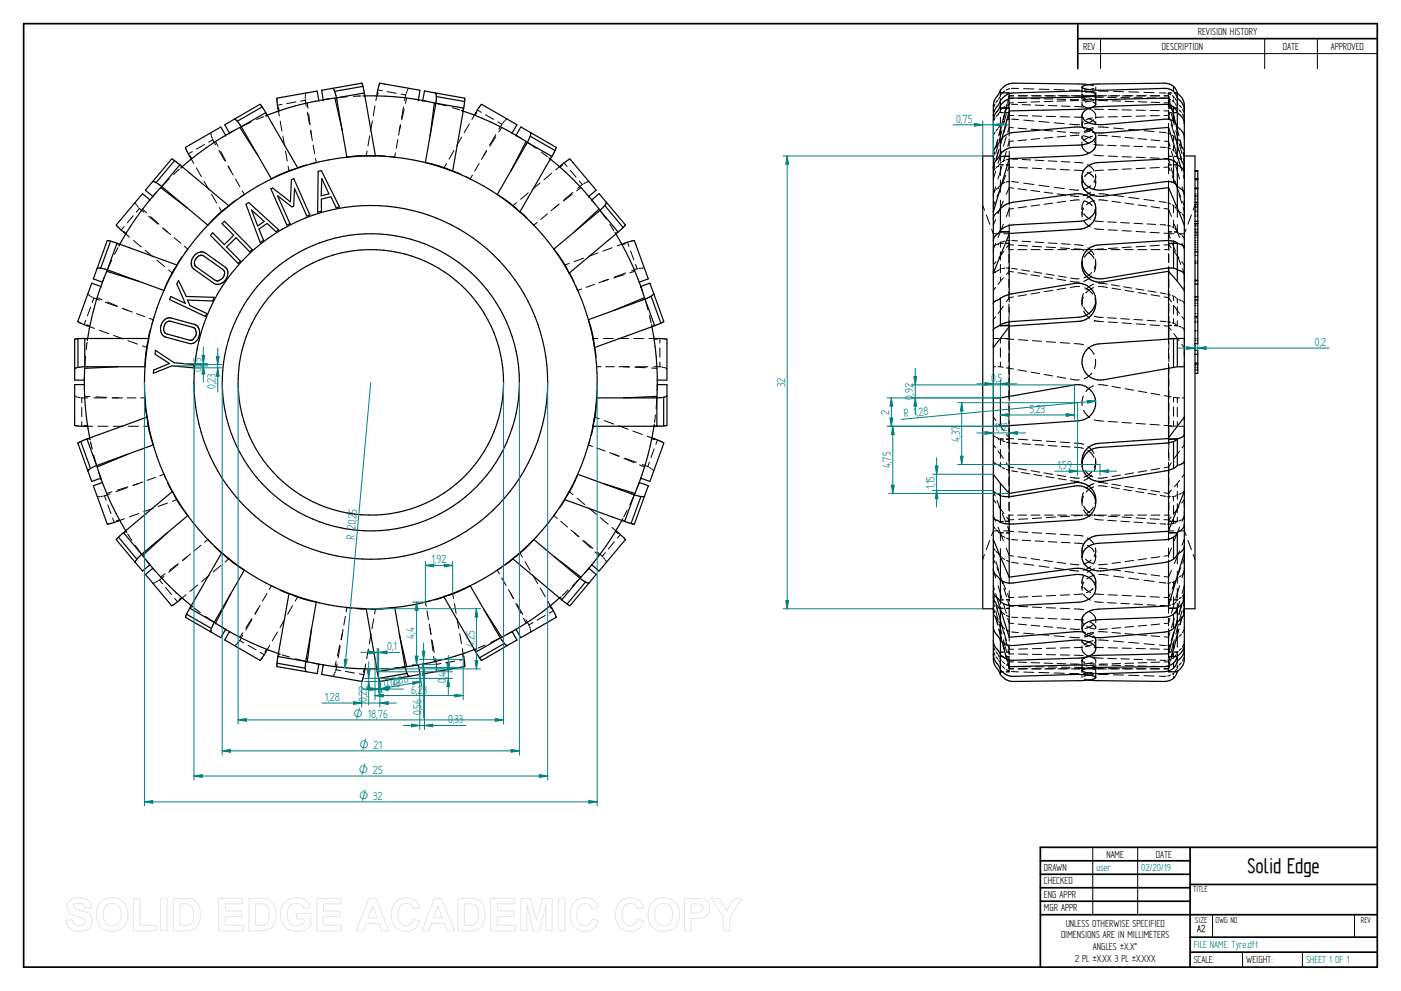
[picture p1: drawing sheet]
<svg xmlns="http://www.w3.org/2000/svg" width="594mm" height="420mm" viewBox="0 0 594 420" stroke-linecap="round" stroke-linejoin="round" font-family="sans-serif">
<defs><g id="words">
<text font-size="10.1" x="529" y="370.2">Solid Edge</text>
<g font-size="5.6" fill="#008080">
<text x="405.4" y="52.1">0,75</text>
<text x="557.6" y="146.7">0,2</text>
<text x="85.4" y="157.7" transform="rotate(-90 85.4 157.7)">0,15</text>
<text x="420.4" y="161.9">0,5</text>
<text x="91.4" y="165" transform="rotate(-90 91.4 165)">0,23</text>
<text x="332.9" y="164.1" transform="rotate(-90 332.9 164.1)">32</text>
<text x="387.2" y="169.5" transform="rotate(-90 387.2 169.5)">0,92</text>
<text x="377.1" y="175.8" transform="rotate(-90 377.1 175.8)">2</text>
<text x="383.4" y="176.8" transform="rotate(-5 383.4 176.8)">R 1,</text>
<text x="389.6" y="176.2" transform="rotate(-5 389.6 176.2)">28</text>
<text x="436.6" y="175.1">5,23</text>
<text x="421.8" y="182.7">1,12</text>
<text x="406.9" y="187.2" transform="rotate(-90 406.9 187.2)">4,37</text>
<text x="377.7" y="198.4" transform="rotate(-90 377.7 198.4)">4,75</text>
<text x="448.4" y="198.9">1,59</text>
<text x="396.3" y="207.3" transform="rotate(-90 396.3 207.3)">1,15</text>
<text x="151.1" y="220.1" transform="rotate(-85 151.1 220.1)">25</text>
<text x="150.3" y="229.1" transform="rotate(-85 150.3 229.1)">R 20,</text>
<text x="183" y="238.9">1,92</text>
<text x="164.2" y="275.8">0,1</text>
<text x="175.8" y="270.8" transform="rotate(-90 175.8 270.8)">4,4</text>
<text x="201.2" y="274.2" transform="rotate(-90 201.2 274.2)">4,25</text>
<text x="162.8" y="291.3">0,08</text>
<text x="166.4" y="290.3" transform="rotate(-10 166.4 290.3)">2,</text>
<text x="169.2" y="289.8" transform="rotate(-10 169.2 289.8)">86</text>
<text x="189.2" y="289.7" transform="rotate(-90 189.2 289.7)">0,47</text>
<text x="137.7" y="297.2">1,28</text>
<text x="155.5" y="297.7" transform="rotate(-90 155.5 297.7)">0,22</text>
<text x="174.3" y="294">6,23</text>
<text x="178.7" y="303.2" transform="rotate(-90 178.7 303.2)">0,56</text>
<text x="190" y="306.7">0,33</text>
</g>
<g font-size="5.4" fill="#008080">
<text x="149.9" y="304.4">O 18,76</text>
<text x="152.4" y="317.5">O 21</text>
<text x="152.2" y="328.1">O 25</text>
<text x="152.3" y="339.1">O 32</text>
</g>
<g font-size="4.9">
<text x="507.9" y="14.7">REVISION HISTORY</text>
<text x="459.3" y="21">REV</text>
<text x="492.7" y="21">DESCRIPTION</text>
<text x="544" y="21">DATE</text>
<text x="564.3" y="21">APPROVED</text>
<text x="469.1" y="363.6">NAME</text>
<text x="490.1" y="363.6">DATE</text>
<text x="442.7" y="369.3">DRAWN</text>
<text x="442.7" y="375">CHECKED</text>
<text x="442.7" y="380.7">ENG APPR</text>
<text x="442.7" y="386.4">MGR APPR</text>
<text x="451.9" y="392.9">UNLESS OTHERWISE SPECIFIED</text>
<text x="449.9" y="397.9">DIMENSIONS ARE IN MILLIMETERS</text>
<text x="455.7" y="407.8">2 PL ±X.XX 3 PL ±X.XXX</text>
<text x="463.5" y="402.9">ANGLES ±X.X°</text>
<text x="506.2" y="408.3">SCALE:</text>
<text x="528.4" y="408.3">WEIGHT:</text>
</g>
<g font-size="4.9" fill="#008080">
<text x="464.9" y="369.3">user</text>
<text x="483.9" y="369.3">02/20/19</text>
<text x="506.2" y="402">FILE NAME: Tyre.dft</text>
<text x="553.8" y="408.4">SHEET 1 OF 1</text>
</g>
<text font-size="4.8" x="507.7" y="395.3">A2</text>
<g font-size="4.1">
<text x="505.9" y="378.3">TITLE</text>
<text x="506.9" y="391.1">SIZE</text>
<text x="515.4" y="391.1">DWG NO</text>
<text x="577" y="391.1">REV</text>
</g>
</g></defs>
<g fill="none" stroke="#000" stroke-width=".72">
<path d="M10 10h574v400h-574zM457 10v19.1M457 16.4h127M504.6 359.2v50.8M584 359.2h-142.9v50.8M441.1 365h63.5M441.1 370.7h63.5M441.1 376.4h63.5M504.6 375h79.4M441.1 382.1h63.5M441.1 387.8h142.9M504.6 397.3h79.4"/>
<path d="M504.6 403.7h79.4"/>
</g>
<g fill="none" stroke="#000" stroke-width=".42">
<path d="M466.7 16.4v12.7M536.3 16.4v12.7M558.6 16.4v12.7M129.9 39.4l-.2 .3M154.3 39.5v.3M160.2 38.1l1.9 .4M164.1 38.9l3.9 .6M170 39.9l2 .4M172.2 39.9l-.2 .4M172.5 38.8l-.2 .7M173 37.9l-.3 .5M173.5 37.5l-.3 .1"/>
<path d="M424.2 40v1M424.6 39.9l-.6 .8M425.4 39.4h-1.2v.2M426 38.6l-.9 .9M426.7 39.4h1.2M427.9 39.8v.2M428.1 37.6l-1.4 .6M428.9 37.5h3M434.1 37.6l4.3 .1M440.6 37.8l4.2 .1M447 38l4.3 .1M453.5 38.2l4.2 .1"/>
<path d="M457 22.7h127M458.8 40h.1M458.8 38.7v.8M458.8 40l.8 .6 2.6 .5M461.7 35.9l2 .4M463.9 37.5l-4.1 .7M464.1 38.7l-3.7 .4M464.6 36.9v1M464.6 39v.9M466 38.6l3.9 .1M472.1 38.7l4.3 .2M478.6 38.9l4.3 .2"/>
<path d="M485.1 39.2l4.3 .1M491.6 39.4l2.8 .1M495.2 39.7l1.2 .4M495.5 39.5h.1M495.5 39.5v.3M495.5 39.4h1.2M498 39.4h1.2M89.4 56.9l.2 .5M89.6 56.2l-.2 .3M89.7 57.8l.3 .7M90.1 58.9l.1 .4M90.2 59.3l1.3 2.1"/>
<path d="M90.2 59.3l-1.7 .9M91.4 60l1.1 2.1M95.7 57.4h.1M95.7 57.4h-.1M97.3 56.4h.1M99.6 55.2l-2.3 1.2M106.5 51.7l-4.7 2.3M111.8 49.4l-3 1.3M112.5 47.9l.2 .3M112.9 48.6l.2 .3M113.1 48.9h.1M113.1 48.9l-.6 .2"/>
<path d="M113.3 48.8l-.1 .1M118.1 47.1l.3 2.1M118.8 51.4l.7 4.1M119.5 44.3l-1.9 .3M119.9 57.7l.8 4.2M125.5 43.2l-3.9 .7M129.4 42.5l.5 2.5M129.4 42.5l-1.9 .4M129.4 41v.7M129.4 42.2v.3M129.5 40l-.1 .6M130.3 43.6l.3 2.3"/>
<path d="M130.3 47.6l.9 5M130.9 48.3l.6 4.7M131.7 55.2l.4 2.5M131.8 55.4l.3 2.3M132.1 57.7l.4 1.9M135.1 42.6h.1M135.2 42.6h.1M137.1 42.3h.1M139.6 41.9l-2.5 .4M147.3 41l-5.1 .5M153.1 40.7l-3.2 .2M153.8 40.6h.7"/>
<path d="M154.4 40.3l.1 .3M154.5 40.6h.1M154.6 40.6h.1M156.8 57.6l-.8 4.2M157.9 51.3l-.8 4.2M159 44.9l-.7 4.2M159.8 40.6l-.4 2.1M168.7 59.2l-.7 3.7M169.3 55.4l-.3 1.9M169.8 52.9l-.5 2.5M169.9 53.1l-.6 2.3M171.1 45.3l-.8 5"/>
<path d="M171.4 46.2l-1 4.6M172 40.3l-.4 2.4M172.5 41.6l-.5 2.2M177.3 42.3h.1M177.4 42.3h.1M179.3 42.6h.1M179.3 42.6l2.4 .5M184.3 43.6h.1M184.3 43.6l5 1.3M191.8 45.6l3.1 1M195.6 46.8l.6 .2M195.7 58.2l-2.1 3.6"/>
<path d="M196.2 47h.1M196.3 46.7l-.1 .3M196.3 47.1h.1M196.4 45.8l-.1 .4M199 52.6l-2.2 3.7M201.2 48.8l-1.1 1.9M202.4 46.7l1.7 .9M205.9 48.6l3.4 2M210.2 58l-2.5 4M210.2 57.1l-2.5 4.4M211.1 51.6l1.7 1.1M212.8 54l-1.3 2"/>
<path d="M212.8 52.7l-1.3 2.1M213.1 52.4l-.3 .3M213.8 51.5l-.4 .5M214.5 50.8l-.4 .4M215.1 50.5l-.3 .1M217 56.3l.2 .1M217.2 56.4h.1M218.8 57.4h.1M218.8 57.4l2.2 1.3M421.3 46.1l-.1 .8M421.3 57.8l-.1 .7M421.3 51.8l-.1 .7"/>
<path d="M421.9 44.1l-.5 1.3M422 56l-.6 1.1M422 50l-.6 1.1M423 59.3l-.9 3.4M423.1 42.5l-.7 .9M423.1 54.6l-.7 .8M423.1 48.6l-.7 .8M423.2 59.2l-1 3.7M423.4 48.3h.1M423.9 41.2l-.5 .9M423.9 47.5l-.5 .8M423.9 53.5l-.5 .8"/>
<path d="M424.2 45.8v1.9h1.2M424.2 41.8v.7M424.2 49.8v3.9M424.2 55.7v2.5M424.2 58.8v.5M424.6 52.4l-.6 .7M424.6 46.3l-.6 .7M424.9 55.4l-1.2 4.2M424.9 53.1l-1.2 4.2M424.9 58.6l-.6 2.3M425.1 58.2l-1.1 3.6M425.7 49.1l-2.2 8.5"/>
<path d="M426 51.3l-.9 .7M426.1 45.2l-1 .7M426.7 45.4l-1.3 4.7M426.7 47.7h1.2M426.7 48.3l-1.3 4.7M426.7 46.2l-1.2 4.6M426.7 58l-1.2 4M426.7 47.8h1.2M426.8 52.6l-1.1 3.7M427.1 44l-.9 3.4M427.9 40.6h1.9M427.9 40.3v1.3"/>
<path d="M427.9 42.7v1.6M427.9 45.1v.7M427.9 56.6v1.1M427.9 58.9v3.1M427.9 40.6l-.4 1.7M427.9 40.6l-.6 2.4M427.9 48.9l1.9 .1M427.9 48.8l-.5 1.8M428.2 50.6l-1.4 .4M428.2 44.4l-1.4 .4M429 50.5l2.9 .2M429 44.3h2.5"/>
<path d="M429.8 59.8l-1.9 .2-.6 2.1M429.8 43.6h-1.9l-.6 2.3M429.8 41.6h-1.9l-.6 2.2M429.8 54.2l-1.9-.2-.6 2M431.7 41.7h3.6M431.7 54.4l3.6 .3M431.7 40.6h4.1M431.9 49l3.9 .1M433.4 44.4l3.6 .1M434.1 50.9l4.3 .4M435.3 59.3l-3.6 .3M435.3 43.3l-3.6 .2"/>
<path d="M437.2 41.8l3.7 .1M437.2 54.8l3.7 .3M437.3 40.6h3.8M437.8 40.6l3.9 .1M437.8 49.1l3.9 .2M438.9 44.6l3.7 .1M440.6 51.5l4.2 .4M440.9 58.8l-3.7 .3M440.9 43.1l-3.7 .2M442.8 41.9l3.6 .1M442.8 55.2l3.6 .3M443 40.6h3.7"/>
<path d="M443.7 40.7h3.9M443.7 49.3l3.9 .1M444.5 44.7l3.7 .2M446.4 58.3l-3.7 .3M446.4 43l-3.7 .1M447 52.1l4.3 .4M448.3 42.1l3.6 .1M448.3 55.7l3.6 .3M448.6 40.6h3.7M449.6 40.7h3.9M449.6 49.5l3.9 .1M450.1 45l3.6 .1"/>
<path d="M451.9 57.7l-3.6 .4M451.9 42.8l-3.6 .1M453.5 52.6l4.2 .2M453.8 42.2l3.6 .1M453.8 56.2l3.9 .2M454.2 40.6h3.8M455.5 40.7h3.8M455.5 49.6l4 .3M455.6 45.1l4 .3M457.2 42.6l-3.4 .1M457.4 57.4l-3.6 .2M458.8 41.3h.1"/>
<path d="M458.8 44.4h.1M458.8 40.4v1.8M458.8 43.3v.9M458.8 57.7v1.2M458.8 42.7l3.1 .3M458.8 44.4l.9 .8 2.4 .8M458.8 57.9l.8 1.5 2.1 1.3M458.8 41.3l1.4 .5M459.3 54l.5 .6M459.3 57.6l3.3 1.1M459.4 51.6l-.6 1.2M459.8 54.6h.1"/>
<path d="M459.9 40.6h3.7M460.7 55.1l1.5 .7M460.7 55.2l-1.1 .7M461.1 40.8l3.5 .4M461.6 40.8l-2.8 .4M461.6 50.3l2.1 1 .9 1.3M461.7 46l2.1 1.3 .8 1.6M462.4 42.1l2.2 .1M462.9 41.9l-3.6 .3M463.1 56l.9 .2M463.2 50l-2.7 .8M463.4 57.7l-2.9 1.1-1 .9"/>
<path d="M463.5 43.3l1.1 .9M463.5 54.1l-2.8 1.1M463.6 54.6l-1.6 .9-2.2 .6M463.8 50.8l-1.9 1.1-2 .7M464 42.7l-3.8 .6M464 59.9l.6 1.6M464.1 46.2l3.8 .2M464.1 41.2l3.7 .1M464.6 41.3h.1M464.6 49v1.3M464.6 51.6v1.2M465.5 40.6h3.7"/>
<path d="M465.6 57.4l4 .2M465.7 53.8l4.2 .3M465.9 42.6l3.7 .1M467.9 40.7h-4.1M467.9 49.6l-3.3 .2M469.7 41.3l3.7 .1M469.9 40.7h3.9M469.9 46.4l3.9 .1M471.1 40.6h3.7M471.5 42.8l3.6 .1M471.5 57.7l3.6 .4M472.1 54.3l4.3 .4"/>
<path d="M473.8 49.5l-3.9 .1M475.3 41.4h3.6M475.8 40.7h3.9M475.8 46.6l3.9 .1M476.8 40.6h3.7M477 43l3.7 .1M477 58.3l3.7 .3M478.6 54.9l4.3 .3M479.7 49.3l-3.9 .1M480.8 41.4l3.7 .1M481.7 46.7l3.9 .1M482.4 40.6h3.7"/>
<path d="M482.6 43.1l3.6 .2M482.6 58.8l3.6 .3M485.1 55.4l4.3 .4M485.6 49.1l-3.9 .2M485.6 40.6l-3.9 .1M486.4 41.5l3.6 .1M487.7 46.8l3.9 .1M488.1 43.3l3.7 .2M488.1 59.3l3.7 .3M491.6 49l-3.9 .1M491.6 56l2.8 .3M491.7 40.6h-4"/>
<path d="M491.9 41.6l2.5 .1M493.6 40.6h1.9M493.6 47h1.9l.4 1.8M493.6 43.6h1.9l.6 2.3M493.6 59.8l1.9 .2 .6 2.1M495.1 41.8l1.3 .4M495.2 56.5l1.2 .5M495.5 47.9h.1M495.5 47.8h.1M495.5 40.3v.6M495.5 41.3v.3M495.5 44.4v1.1"/>
<path d="M495.5 46.7v1.1h1.2M495.5 47.9v.3M495.5 48.6v2M495.5 52.3v1.7M495.5 48.9l-1.9 .1M495.5 48.8l.6 1.8M495.5 40.6l.4 1.7M495.5 40.6l.6 2.4M495.5 45.8h1.2M496.3 44.7l.5 1.7M496.4 44l.9 3.4M496.4 50.5l.9 3.3"/>
<path d="M496.6 52.6l1.1 3.7M496.7 47.8l-1.2 .1M496.7 48.3l1.3 4.7M496.8 45.4l1.2 4.8M497 42.6l.6 .5M497.1 40.5l.5 .4M497.1 57.4l.5 .3M497.3 48.2l1 3.6M497.6 40.9l.4 .5M497.6 40.9v.7M497.6 42.3v.8M497.6 57.7v2"/>
<path d="M497.6 43.1l.4 .3M497.6 57.7l.4 .4M497.7 49.1l.9 3.4M497.7 55.6l.9 3.4M498 47.8h1.2h-1.2M498 45.8h1.2M498.3 58.2l1.1 3.6M498.3 43.9l.5 .9M498.3 41.8h.1M498.3 58.5h.1M498.3 41.8l.5 .9M498.3 58.5l.5 .9"/>
<path d="M498.6 55.4l1.1 4.2M498.6 52.6l.7 2.3M498.7 53.6l1 3.7M499 45.3l.2 .5M499.1 54.2l.8 3.4M499.1 43.3l.5 .9M499.1 59.9l.5 .8M499.2 45.8l.4 .4M500 46.7l.9 .9M500.1 44.6l.9 1M500.2 59.2l1 3.7M500.4 59.3l.9 3.4"/>
<path d="M501.4 48.3l.6 1.4M501.4 46.3l.6 1.4M502.2 48.5v.7M502.2 50.5v.8M68.2 79.5h.1M71.7 75.8l-3.5 3.7M76 71.8l-2.3 2.2M76.1 70.1l.3 .2M76.7 70.6l.3 .2M77 70.8h.1M77 70.8l-.5 .5M77.3 70.7h-.1"/>
<path d="M81.1 67.4l1.1 1.9M81.5 64.3l-1.7 .9M83.3 71.2l2.1 3.7M86.5 76.8l2.1 3.7M86.7 61.3l-3.4 1.9M92.8 63.7l2.5 4.4M93.6 64.2l2.2 4.2M96.6 70.4l1.3 2.2M96.9 70.5l1 2.1M97.9 72.6l1 1.7M99.9 75.9l1.8 3.3M121.1 64.1l.7 4.2"/>
<path d="M122.2 70.5l.3 2.1 1.9-.8M130.1 69.8l-3.8 1.2M132.8 61.5l.6 3.7M133.8 67.1l.3 1.8-2 .4M155.7 64l-.4 2.1 2-.1M159.3 66l4 .1M167.7 64.8l-.3 1.8-2.1-.3M189.3 69.4l-1.1 1.8 1.9 .6M192.1 72.5l3.6 1.5M192.5 63.8l-2.1 3.7M200.3 74.3l-.9 1.6-1.8-1M203.2 69.3l-1.9 3.3"/>
<path d="M205.1 66l-.9 1.6M206.4 64l-1.3 2M206.4 63.8l-1.3 2.2M223.2 60.1l4.3 2.8M229 77.6l-3.3 2.7M229.5 64.5l2.6 1.9M232.7 66.9l.5 .4M233.2 67.3h.1M233.3 67.4h.1M233.4 67l-.2 .3M233.8 66.2l-.2 .3M233.9 73.4l-3.2 2.8"/>
<path d="M237.2 70.7l-1.6 1.4M239.2 69l1.2 1.6M241.8 72.1l2.5 3M245.6 76.7l1.3 1.5M246.4 79.5l-1.9 1.4M246.9 78.2l-2 1.7M247.2 78.1l-.3 .1M248.2 77.5l-.6 .3M249.1 77.1l-.5 .2M249.5 77h.3M421.3 66h.1M421.3 66.2v.2"/>
<path d="M421.3 70.2v1.2M421.3 72.8v1.5M421.3 72.9l-.1 .5M421.7 64.4l-.4 1.6M421.7 67.1l-.4 2.5M421.7 64.8l-.5 1.7M421.8 69.4l-.6 1.8v1.4l.6-2.3M422 71.5l-.5 .8M422.2 79.2l-1 3.3 .1 1.2M422.2 72.6l-1 3.3 .1-.8M423.1 79.8l-.7 .5M423.1 70.5l-.7 .6"/>
<path d="M423.2 61.5l-1 3.7M423.4 79.5h.1M423.4 70.2h.1M423.5 63.8l-1.1 3.7M423.7 63.2l-1.3 4.7M423.8 79l-.4 .4M423.9 69.7l-.5 .5M424.2 69.8h1.2M424.2 66.3v2.1M424.2 70.5v3.9M424.2 76.4v5.1M424.2 79.9l-1.5 3.7"/>
<path d="M424.6 78.1l-.6 .5M424.6 68.8l-.6 .5M424.9 70.5l-1.7 5.4M424.9 64l-1.7 5.3M426.1 77.3l-1 .5M426.1 68l-1 .5M426.5 74.4l-1.5 3.6M426.7 69.8h1.2M426.7 64.2l-1.2 4.2M426.7 70l1.2 .1M427.9 64.1v2.1M427.9 70.8l1.9 .2"/>
<path d="M427.9 70.7l-.7 1.8M428.2 77l-1.4 .2M428.2 67.5l-1.4 .2M429 77l2.9 .3M429 67.4l2.5 .1M429.8 79.8l-1.9-.3-1.2 2.9M431.9 71l3.9 .2M433.4 67.6l3.6 .2M434.1 77.6l4.3 .6M437.8 71.3l3.9 .2M438.9 67.9l3.7 .2M440.6 78.5l4.2 .6"/>
<path d="M443.7 71.6l3.9 .2M444.5 68.2l3.7 .2M447 79.4l4.3 .6M449.6 71.8l3.9 .3M450.1 68.5l3.6 .2M455.5 72.1l3.7 .4M455.6 68.8l3.7 .4M458.8 61.8h.1M458.8 60.2v1.3M458.8 61.8a4.3 4.3 0 0 0 2.9 3.1M459.1 76l-.3 1.6M460 74.6h.1"/>
<path d="M461 73l1.6 .9 1.2 1.2M461 69.8l1.5 .9 1.3 1.4M462.6 78.7l-1.6 1.1-1.7 .5M462.7 72.9l-2.7 1.7M463.8 72.1h.1M463.8 65.7l4.1 .4M463.8 61.3l4 .3M464.5 73.9l.1 1.6-.8 1.8M464.6 76.8v.4M464.6 74.8v.9M464.6 76.7l-.1 1.9-.7 1.6M467.9 72.1l-3.5 .3"/>
<path d="M469.7 61.6l3.7 .2M469.9 66.2l3.9 .1M473.8 71.8l-3.9 .3M475.3 61.8l3.6 .1M475.8 66.4l3.9 .2M479.7 71.6l-3.9 .2M480.8 62l3.7 .1M481.7 66.7l3.9 .1M485.6 71.3l-3.9 .2M486.4 62.2l3.6 .2M487.7 66.9l3.9 .2M491.6 71l-3.9 .2"/>
<path d="M491.9 62.4l2.5 .1M493.6 67.2l1.9 .1M495.1 62.7l1.3 .4M495.5 70.1h.1M495.5 67.5v.8M495.5 69.1v.8M495.5 70.1v.2M495.5 76.6v2.9M495.5 70.8l-1.9 .2M495.5 69.8h1.2M495.5 66.2l1.2 .1M495.5 66.3h1.2"/>
<path d="M495.5 67.4l.6 1.9M496.2 72.5l-.7-1.9v3.1M496.6 71.2l1.1 3.6M496.7 70l-1.2 .1M496.7 64.2l1.3 4.2M497 74.4l1.5 3.6M497 63.5l.6 .3M497.6 61.8v2M497.6 63.8l.3 .4M498 69.8h1.2M498 66.3h1.2M498.3 76.8l1.1 3.7"/>
<path d="M498.3 64.6l.5 .8M498.6 70.5l1.6 5.4M499 65.9l.2 .4M499.1 60.7l.8 3.4M499.2 69.8l-1.2 .1M499.2 79.9l1.5 3.7M499.2 66v1.2M499.2 68.6v1.2M499.2 66.3l.4 .4M499.9 63.8l1.2 3.7M500 67.1l.9 .8M500.1 61.1l.8 .8"/>
<path d="M500.2 61.5l1 3.7M500.4 65.8l.9 3.3M500.7 70.9l.5 1.6M501.2 79.2l1 3.3v1.2M501.4 62.5l.6 1.2M501.4 68.5l.6 1.2M501.6 69.4l.6 1.8v1.4l-.4-1.7M501.7 64.8l.5 1.7M501.7 67.1l.5 2.5M501.7 74.3l.5 1.6v-.8M501.8 64.4l.4 1.7M502.2 66h.1"/>
<path d="M502.2 66.1v.2M502.2 70.2v1.2M502.2 64.4v.7M502.2 70.4v.7M502.2 66v.1M502.2 72.8v1.5M506.7 79.9h.4M506.7 75.7h.4M507.6 79.9h.3M507.6 75.7h.3M52.7 96.1l-1.3 1.5M53.3 99.2l1.6 1.3"/>
<path d="M56.5 91.5l-2.5 3M57.4 85.7v.3M57.5 86.4l.4 .5M58.1 87.2l.4 .5M58.8 88.1l.3 .3M59.1 88.4l1.9 1.6M59.1 88.4l-1.3 1.5M60.4 88.6l1.8 1.7M63 91.7l3.9 3.3M63.5 84.8h.1M63.9 91.9l3.5 3.1M64.8 83.3h.1"/>
<path d="M66.5 81.4l-1.7 1.9M68.9 96.6l2 1.7M69.2 96.7l1.7 1.6M70.9 98.3l1.4 1.2M89.7 82.4l2.2 3.7M93 88l1 1.8 1.5-1.3M100.2 84.7l-3.2 2.4M102.7 80.9l.9 1.6-1.7 1M219.1 85.9l-1.7 1.4 1.6 1.2M220.6 89.8l3 2.7M224 81.7l-3.2 2.8M225 94l1.3 1.5 1.5-1.2"/>
<path d="M232.1 90.6l-2.8 2.4M235.1 88.1l-1.5 1.3M237 86.7l-1.9 1.4M237.1 86.5l-2 1.6M242.6 82.4l-3.7 2.9M242.9 81.5l-3.9 3.3M249.7 83.3h.1M250.9 84.8h.1M250.9 84.8l1.6 1.9M254.1 88.8l3 4.1M258.6 95.1l1.7 2.7M260.7 98.4l.3 .6"/>
<path d="M261 99h.1M261.1 99.1l.1 .1M261.3 98.7l-.3 .3M262 98.2l-.3 .2M416.7 87.1l.8 2M418.2 91.1l1.5 4M420.5 97.2l.7 1.9h2.2M421.3 85v2.4M421.3 90v2.7M421.3 82.1l-.1 .4M422 85.5l-.8 1.8v2.5M422 80.7l-.5 .8"/>
<path d="M422.2 93.1l-1 2.4 .1-1.4M424.2 84.8v3.3M424.2 88.1l-1 2.5M425.4 95.1l-2.2 5.6M425.4 85.3l-1.2 2.8M425.7 99.1h2.1v1.7M427.9 86.1v.9M427.9 87.8v4M427.9 95v3.2M429.8 88.4l-1.9 .2-1.2 3.2M431.7 80l3.6 .5M435.3 87.6l-3.6 .5"/>
<path d="M437.2 80.7l3.7 .5M440.9 86.9l-3.7 .5M442.8 81.5l3.6 .5M446.4 86.1l-3.7 .5M448.3 82.2l3.6 .5M451.9 85.3l-3.6 .6M453.5 80.3l3.9 .3M453.8 82.9l3.6 .4M457.7 84.8l-3.9 .3M458.8 88v.9M458.8 89.9l.1 2M459.5 88.3l-.7 2.4"/>
<path d="M459.6 93.6l1.2 1.5 1.5 1.1M459.6 85.4l-.1 .2a4.3 4.3 0 0 0-.6 3.3M459.6 90.7h.1M459.6 90.7l1.3 1.4 1.5 .9M459.7 85.1l2.3 1.1 1.1 1M462.4 81.5l-3.2 1.5M464 85l-1.5 .6-1.8 1.2M464.1 82.4l-1.7 .6-1.6 1M464.1 96.9l3.8 .4M464.2 93.6l3.6 .4M464.2 88.9l.4 1.9M465.9 84.8l3.7 .3"/>
<path d="M466 82.2l3.9 .3M469.7 94.1l3.7 .2M469.9 97.5l3.9 .2M471.5 85.3l3.6 .6M472.1 82.8l4.3 .6M475.3 94.4l3.6 .2M475.8 97.8l3.9 .2M477 86.1l3.7 .5M478.6 83.7l4.3 .5M480.8 94.7l3.7 .2M481.7 98.1l3.9 .3M482.6 86.9l3.6 .5"/>
<path d="M485.1 84.5l4.3 .6M486.4 95l3.6 .2M487.7 98.5l3.9 .2M488.1 87.6l3.7 .5M491.6 85.4l2.8 .5M491.9 95.2l2.5 .2M493.6 98.8l1.9 .2M493.6 88.4l1.9 .2 1.2 3.2M495.1 95.5l1.3 .4M495.2 86l1.2 .5M495.5 98.2l1.2 .1M495.5 98.4h1.2"/>
<path d="M495.5 99.2l.7 1.8M497 96.1l.6 .4M497.1 86.8l.5 .3M497.6 87.1v3.1M497.6 93.3v3.2M497.6 87.1l.4 .3M497.6 96.5l.3 .2M497.8 99.1h-2.2v1.7M498 95.1l2.2 5.6M498 98.3l1.2 .1M498 98.4h1.2M498.3 97l.5 .6"/>
<path d="M498.3 87.8h.1M498.3 87.8l.5 .6M499 88.8l.2 .4M499 98l.2 .4M499.2 89.2v3M499.2 95.2v3.2M499.2 98.4l.4 .2M499.2 89.2l.4 .3M499.9 82.4l1.2 3.7M500 98.9l.9 .6M500.1 89.7l.8 .6M501.3 99.9l.6 .9"/>
<path d="M501.3 90.7l.6 .9M501.5 85.5l.7 1.8v2.5l-.6-1.8M502.2 94.1v1.4M502.2 90v2.7v-.5M502.2 85v2.4M503 97.1l-.8 2h-2.2M505.2 91.1l-1.5 4M506.7 91.1h.4M506.7 85.6h.4M506.7 95.4h.4M506.7 94.8h.4M506.7 83h.4"/>
<path d="M506.7 87.7h.4M506.7 87.4h.4M506.7 91.7h.4M506.7 87.8h.4M506.7 88.1h.4M506.7 83.4h.4M506.7 84.4h.4M506.7 89.6h.4M506.7 90h.4M506.7 82.2h.4M506.7 97.5h.4M506.7 98.3h.4"/>
<path d="M506.7 94.7h.4M506.7 97.1h.4M506.7 89.1h.4M506.7 95.8h.4M506.7 93.9h.4M506.7 99.8h.4M506.7 87.1l-.7 2M507.6 91.1h.3M507.6 85.6h.3M507.6 95.4h.3M507.6 94.8h.3M507.6 83h.3"/>
<path d="M507.6 87.7h.3M507.6 87.4h.3M507.6 91.7h.3M507.6 87.8h.3M507.6 88.1h.3M507.6 83.4h.3M507.6 84.4h.3M507.6 89.6h.3M507.6 90h.3M507.6 82.2h.3M507.6 97.5h.3M507.6 98.3h.3"/>
<path d="M507.6 94.7h.3M507.6 97.1h.3M507.6 89.1h.3M507.6 95.8h.3M507.6 93.9h.3M507.6 99.8h.3M43.4 119.6h.1M44.3 117.3l-.9 2.3M45.3 114.9h.1M47.4 110.2l-2.1 4.7M49.5 103.4l.4 .1M50 105l-1.5 2.9"/>
<path d="M50.3 103.7l.4 .1M50.7 103.8h.1M50.7 103.8l-.3 .6M50.8 103.5v.1M56.6 102l3.3 2.7M61.5 106.1l3.3 2.8M66.5 110.3l3.3 2.7M73.8 100.8l2.9 2.4M74 114l-.9 1.8-1.6-1.4M77.2 108.9l-2.2 3.3M78.2 104.4l1.4 1.2-1.2 1.6M241.4 111.7l-2 .7 1 1.6"/>
<path d="M241.5 115.8l1.9 3.6M247.5 109.5l-4 1.4M253.6 107.2l-4.1 1.5M255.7 119.3l-1.8 .6M257.9 118.5l-2.2 .8M258.1 118.4l-2.4 .9M259.6 105l-4 1.5M263.7 103.5l-2 .8M264.7 116.4l-4.4 1.4M265.3 115.7l-4.7 1.8M266.1 102.7l.6 1.8M267.4 106.5l1.4 3.7"/>
<path d="M269.2 115l-2.2 .7M269.5 112.1l.7 1.9M270.2 114l-2.4 .9M270.5 113.9l-.3 .1M271.1 119.5v.1M271.1 119.6h.1M271.7 113.7l-.7 .1M272.7 113.6l-.6 .1M273 113.7l.3 .1M421.3 109.1v3.3M421.3 114.2l-.1 1.6M421.3 116l-.1 .2"/>
<path d="M421.3 104.6l-.1 .4M422.1 115.2h.1M422.1 115.2l-.6 .4M422.1 103.9l-.6 .4M422.2 103.2l-1 2.4 .1 1.7M422.4 110.9l-1.2 1.5M423 114.8l-.5 .2M423.1 103.5l-.6 .2M423.4 103.3h.1M423.7 114.4l-.4 .2M423.8 103.1l-.4 .2M424.2 102.7v.1"/>
<path d="M424.2 103v1.9M424.2 106.7v3.6M424.2 112.1v3.6M424.2 117.5v1.8M424.2 119.3l-1 1.2M424.2 102.7l-.2 .2M424.6 113.9l-.6 .3M424.6 102.6l-.4 .1M425.4 103.1h-1.2l1.2 .1M425.4 117.8l-1.2 1.5M425.7 106.5l-2.2 2.9M426.1 113.7l-1 .1"/>
<path d="M426.2 102.2l-1.1 .2M426.7 103.1h1.2M426.7 103.3h1.2M426.9 113.6l1.3 .1M427.8 102.7v3.4M427.8 107.9v3.4M427.8 113.2v3.4M427.8 118.4v3.4M427.8 105.8h1.9M427.9 103.8l1.9 .1M427.9 103.5l-1.1 1.5M428.3 102l-1.4 .1"/>
<path d="M429 113.7l2.4 .4M429 102l2.5 .2M429.8 115.3l-1.9-.3-1.2 1.4M431.6 105.8h3.7M431.7 115.6l3.6 .6M431.9 104l3.9 .3M433.2 114.4l3.4 .6M433.4 102.3l3.6 .2M437.2 116.5l3.7 .6M437.3 105.8h3.7M437.8 104.4l3.9 .2M438.4 115.3l3.4 .6"/>
<path d="M438.9 102.6l3.7 .3M442.8 117.4l3.6 .6M442.9 105.8h3.8M443.6 116.2l3.4 .5M443.7 104.7l3.9 .3M444.5 103l3.7 .2M448.3 118.3l3.6 .6M448.6 105.8h3.7M448.7 117l3.5 .6M449.6 105.1l3.9 .3M450.1 103.3l3.6 .3M453.8 119.3l3.8 .3"/>
<path d="M453.9 117.9l3.7 .3M454.2 105.8h3.8M455.5 105.5l3.9 .5M455.6 103.7l3.8 .5M459.1 110.7l-.3 1.8M459.4 106h.1M459.9 105.8h3.7M461.3 106.8l1.3 1 1.3 1.8M461.3 105.1l1.2 .9 1.4 2M462.4 106.6l-1.6 1.2-1 1.3M462.9 117.1l-1.4 1.2-1.9 .9M462.9 115.6l-1.9 1.5-1.4 .7"/>
<path d="M464.5 109.9l.1 2-.6 2M464.6 111.5l-.1 2.3-.5 1.6M464.6 111v.5M465.5 105.8h3.8M467.9 105.5l-3.7 .4M471.2 105.8h3.7M473.8 105.1l-3.9 .3M476.8 105.8h3.8M479.7 104.7l-3.9 .3M482.5 105.8h3.7M485.6 104.4l-3.9 .2M488.1 105.8h3.8"/>
<path d="M491.6 104l-3.9 .3M493.8 105.8h1.8M495.5 103.4h.1M495.5 103.8l-1.9 .1M495.5 102v.4M495.5 102.8v.4M495.5 103.4v.1M495.5 103.7v1.9M495.5 107.5v3.7M495.5 113.1v1.9M495.5 103.1h1.2M495.5 103.5l1.1 1.5"/>
<path d="M495.6 102.7v3.4M495.6 107.9v3.4M495.6 113.2v3.4M495.6 118.4v3.4M496.7 103.3l-1.2 .1M497 102.9l1.5 3.7M497.7 106.5l2.2 2.9M498 103.1h1.2l-1.2 .1M499.2 108.4l1.5 3.7M501.1 110.9l1.1 1.5v1.7M501.2 103.2l1 2.4M501.5 114l.7 1.8"/>
<path d="M502.2 101.3v.6M502.2 116v3.5M506.7 101.9h.4M506.7 102.9h.4M506.7 105.8h.4M506.7 106.8h.4M506.7 100.8h.4M506.7 104.7h.4M506.7 110.7h.4M506.7 111.7h.4M506.7 103.7h.4M506.7 111.2h.4"/>
<path d="M506.7 118.8h.4M506.7 108.4h.4M506.7 119.1h.4M506.7 108.2h.4M507.5 119.1h.4M507.6 101.9h.3M507.6 102.9h.3M507.6 105.8h.3M507.6 106.8h.3M507.6 100.8h.3M507.6 104.7h.3M507.6 110.7h.3"/>
<path d="M507.6 111.7h.3M507.6 103.7h.3M507.6 111.2h.3M507.6 118.8h.3M507.6 108.4h.3M507.6 108.2h.3M36.4 135.8l-.7 1.9M37.3 124.5l.1 .3M37.7 125.1l.4 .3M38.1 138.5l1.9 .7M38.4 130.2l-1.3 3.7M38.5 125.6l.6 .4"/>
<path d="M39.4 126.2l.4 .2M39.8 126.4l2.4 .9M39.8 126.4l-.7 1.9M41.2 126.2l2.1 .9M42.1 140l4 1.5M42.8 121.5h.1M42.8 121.5l-.1 .1M44.6 128.1l4.8 1.8M45.5 128l4.4 1.8M51.9 130.8l2.4 .9M52.1 130.8l2.2 .9M54.3 131.7l1.7 .6"/>
<path d="M57.9 133l3.5 1.3M63.2 134.9l1.8 .7-.7 1.9M63.8 139.4l-.9 4M244.2 121.2l.8 1.9 1.7-.6M252.1 120.6l-3.6 1.2M271.7 121.5h.1M271.7 121.5l.9 2.4M273.3 126.4l1.4 4.9M275.4 133.8l.7 3.1M276.3 137.6l.1 .7M276.4 138.3h.1M276.4 138.4v.1"/>
<path d="M276.7 138.1l-.3 .2M277.5 137.8l-.4 .2M421.3 139.5v3.9M422.2 134.3l-1 1.3 .1 1.9M422.2 121.9l-1 1.2M425.4 129.8l-2.2 3.2M427.8 123.7v3.4M427.8 128.9v3.4M427.8 134.2v3.4M427.8 139.4v3.5M427.9 124.8v.5M427.9 125.8v2.3"/>
<path d="M427.9 130.1v3.8M427.9 135.9v1.9M429.8 125.9l-1.9 .3-1.2 1.8M435.3 125l-3.6 .6M440.9 124l-3.7 .6M446.4 123.1l-3.7 .6M451.9 122.2l-3.6 .6M457.8 121.5l-4 .4M458.8 127.3v.4M458.8 128.3l.1 1.6M459.4 126l-.6 2.7M459.4 124.5l-.6 1.9 .1 2"/>
<path d="M459.5 131.9l1.3 2 1.3 1M459.5 130.3l1.4 1.9 1.2 1M459.9 122l2.1 1.2 1.3 1.5M463.8 121.9l-1.8 1-1.5 1.3M463.8 120.5l-1.4 .7-1.9 1.5M464 134.1l3.8 .5M464.1 135.9h.1M464.1 135.9l3.8 .5M464.3 126.7l.3 2.1M465.8 121.5l3.8 .4M465.8 120.1l3.7 .3M469.7 134.7l3.7 .3"/>
<path d="M469.9 136.5l3.9 .3M471.3 120.7l3.4 .6M471.5 122.2l3.6 .6M475.3 135.1l3.6 .2M475.8 136.9l3.9 .3M476.5 121.6l3.4 .6M477 123.1l3.7 .6M480.8 135.4l3.7 .3M481.7 122.5l3.3 .5M481.7 137.3l3.9 .3M482.6 124l3.6 .6M486.4 135.8l3.6 .3"/>
<path d="M486.8 123.3l3.5 .6M487.7 137.8l3.9 .2M488.1 125l3.7 .6M491.9 136.2l2.5 .2M492 124.2l2.4 .4M493.6 138.1l1.9 .2M493.6 125.9l1.9 .3 1.2 1.8M495.1 136.4l1.2 .3M495.1 124.8l1.3 .3M495.5 137.8l1.2 .1M495.5 138.1h1.2M495.5 138.5l1.1 1.5"/>
<path d="M495.6 123.7v3.4M495.6 128.9v3.4M495.6 134.2v3.4M495.6 139.4v3.5M497 136.8l.6 .2M497 125.3l.6 .3M497.6 125.6v1.9M497.6 129.4v3.8M497.6 135.1v1.9M497.6 125.6l.3 .2M497.6 137l.3 .2M498 129.8l2.2 3.2"/>
<path d="M498 138l1.2 .1M498 138.1h1.2M498.2 137.3l.5 .3M498.3 125.9l.5 .4M499 137.9l.2 .2M499 126.6l.2 .2M499.2 126.8v1.6M499.2 130v3.8M499.2 136v2.1M499.2 138.1l.4 .1M499.2 126.8l.4 .2M500 138.4l.8 .2"/>
<path d="M500.1 127.1l.7 .3M501.2 138.9l.6 .4M501.2 134.3l1 1.3M501.2 127.6l.7 .4M502.1 139.6h.1M502.2 128.4h.1M502.2 128.4v.3M502.2 139.7v.3M502.2 121.3v1.8M506.7 125.7h.4M506.7 126.1h.4M506.7 127.6h.4"/>
<path d="M506.7 127.2h.4M506.7 129.5h.4M506.7 132.9h.4M506.7 128.6h.4M506.7 136.7h.4M506.7 120.6h.4M506.7 136.1h.4M507.5 120.6h.4M507.6 125.7h.3M507.6 126.1h.3M507.6 127.6h.3M507.6 127.2h.3"/>
<path d="M507.6 129.5h.3M507.6 132.9h.3M507.6 128.6h.3M507.6 136.7h.3M507.6 136.1h.3M35.8 158.6v2.6M35.9 143.8h.4M36.3 150.9l-.4 5.1M36.8 143.8h.3M37 145.1l-.4 3.2M37.1 143.8h.1M37.1 143.8l-.1 .6"/>
<path d="M37.2 143.5v.1M48.2 142.2l4 1.5M54.3 144.4l4 1.5M62.6 145.4l-.2 2-2-.8M252.3 147.4l.5 4M252.9 153.5l.1 2h1.9M253.6 143.5h-2.2l.5 1.9M255.8 143.5h4.2M256.8 155.5h3.8M262.2 143.5h4.3M262.5 155.5h4.5M264.4 155.5l2.4 .1"/>
<path d="M268.7 143.5h4.3M269.2 155.7l4.6 .2M269.6 155.5h5.1M275.2 143.5h2.1M276.3 156l2.3 .2M277.3 155.5h2.5M279.8 143.5v2M279.8 147.5v4M279.8 153.5v2M279.8 155.5l.4 .1M280.7 155.6l.6 .2M281.7 155.8l.6 .2"/>
<path d="M282.6 156.2l.2 .3M421.2 155.5h1M421.2 143.5h2.3M421.3 145.5l-.1 1.9M423.2 155.5h1M424.2 147.5v4M424.2 153.5v2M424.2 155.5l1.2 .2M425.4 143.6l-1.2-.1v2M425.7 143.5h2.2M426.7 143.7l3.1 .2M426.8 156l3 .5"/>
<path d="M427.8 144.7v3.4M427.8 149.9v3.5M427.8 155.2v3.4M431.7 156.8l3.6 .6M431.9 144l3.9 .3M437.2 157.8l3.7 .6M437.8 144.4l3.9 .3M442.7 158.7l3.7 .7M443.7 144.9l3.9 .2M448.3 159.7l3.6 .7M449.6 145.2l3.9 .3M455.5 145.7l4 .5"/>
<path d="M461.3 147.2l1.9 1.8 .7 1.3M463 158.2l-2 1.8-1.3 .6M464.5 152.3l.1 2.1-.5 1.9M495.5 143.8v2M495.5 147.9v4.1M495.5 154.1v2.1M495.6 144.7v3.4M495.6 149.9v3.5M495.6 155.2v3.4M497.7 141.5l2.2 2.9M501.1 145.9l1.1 1.5M502.2 143.5v2"/>
<path d="M502.2 153.5v2M502.2 147.5v4M506.7 143.6h.4M506.7 140.3h.4M506.7 140.1h.4M506.7 153.8h.4M506.7 154.6h.4M506.7 156h.4M506.7 155.1h.4M506.7 144.3h.4M507.5 144.3h.4M507.6 143.6h.3"/>
<path d="M507.6 140.3h.3M507.6 140.1h.3M507.6 153.8h.3M507.6 154.6h.3M507.6 156h.3M507.6 155.1h.3M31.7 167.8l.2 .2M32.2 168.2l.6 .2M33.1 168.4l.7 .2M34.3 168.7h.4M34.7 168.7h2.5M34.7 168.7v2"/>
<path d="M34.7 172.8v3.9M34.7 178.8v1.9M35.8 161.2h.1M35.8 163.1h.1M35.8 163.1v.1M35.9 168.1h2.3M39.8 168.7h5.1M40.6 168.3l4.7 .2M47.5 168.7h4.5M47.7 168.6l2.4 .1M53.9 168.7h3.8M59.6 168.7h1.9v2"/>
<path d="M61.7 172.8l.5 4M62.6 178.8l.5 1.9h-2.2M254.1 177.5l-2-.7-.2 2M256.2 178.3l4 1.5M277.4 179.8v.7M277.9 175.9l-.4 3.2M278.6 168.2l-.4 5.1M278.7 163.1h.1M278.7 161.2h.1M278.7 163.1v2.5M278.7 161v.2M421.2 168.7l.1 2"/>
<path d="M421.2 176.8l1.2 1.5M421.3 178.8l-.1 1.9M421.3 172.8v3.9M423.5 179.8l2.2 2.9M427.8 160.4v3.5M427.8 165.7v3.4M427.8 170.9v3.5M427.8 176.1v3.5M427.9 168.1v2M427.9 172.2v4.1M427.9 178.4v2.1M453.8 160.7l3.9 .4"/>
<path d="M459.4 167.9l-.6 1.9 .1 2.1M459.5 173.9l1.4 2.2 1.2 .9M463.7 163.6l-1.3 .7-1.9 1.7M464 178l3.9 .6M465.7 163.1l3.9 .4M469.9 178.7l3.9 .2M471.5 163.8l3.6 .7M475.8 179.1l3.9 .3M477 164.8l3.7 .6M481.7 179.5l3.9 .3M482.6 165.8l3.6 .6M487.7 179.9l3.9 .3"/>
<path d="M488.1 166.8l3.7 .6M493.6 167.7l3.1 .6M495.6 160.4v3.5M495.6 165.7v3.4M495.6 170.9v3.5M495.6 176.1v3.5M497.6 168.4v2M497.6 172.5v4M497.6 178.6v2M498 168.5l1.2 .2M499.2 168.7h1M499.2 168.7v2"/>
<path d="M499.2 172.7v4M499.2 178.7v2l-1.2-.1M501.3 168.7h.9M502.2 176.8v1.9M37.2 180.7h2.1M37.3 186.2l-.3 .2M38.1 185.7v.1M38.1 185.9h.1M38.1 185.9l.1 .7M38.1 185.9l-.3 .2M38.4 187.3l.7 3.1M39.7 193l1.4 4.8"/>
<path d="M41.5 180.7h4.3M48 180.7h4.2M54.4 180.7h4.3M250.1 186.7l-.6 1.9 1.7 .7M251.6 180.8l-.9 3.9M253.1 189.9l3.5 1.3M258.4 191.9l1.8 .6M260.2 192.5l2.2 1M260.2 192.5l2.4 .9M262.3 180.5l4 1.5M264.6 194.4l4.3 1.8M265.1 194.3l4.8 1.7"/>
<path d="M268.3 182.8l4.1 1.4M271.2 197.1l2.1 .9M272.3 196.9l2.4 .9M274.4 185l2 .7M274.7 197.8l.3 .2M275.4 195.9l-.7 1.9M275.4 198.2l.6 .4M276.3 198.8l.5 .4M277.1 199.4l.1 .3M277.3 180.6v.1M277.4 180.5h.1M277.4 180.5h.3"/>
<path d="M277.4 190.3l-1.4 3.7M278.2 180.5h.3M278.8 186.5l-.7 1.9M421.2 188.6l1 1.3M421.2 195.5l.1 .3M421.2 184.2l.1 .4M421.5 196.2l.1 .1M421.5 184.9l.6 .4M421.6 196.3l.5 .3M422.1 196.6h.1M422.5 196.8l.5 .2M422.5 185.5l.6 .3"/>
<path d="M423.2 191.3l2.2 3.1M423.3 197.1l.4 .3M423.4 185.9h.1M423.4 185.9l.4 .2M424 197.6l.2 .2M424 186.4l.6 .3M424.2 186.1v.1M424.2 186.4v2.1M424.2 190.5v3.8M424.2 196.1v1.7M424.2 186.1l1.2 .1M424.2 186.1h1.2"/>
<path d="M424.2 197.8l.4 .2M425.1 198.2l1 .6M425.1 186.9l1 .4M426.7 196.2l1.2 1.8 1.9 .3M426.7 186.3l1.2 .1M426.7 186.1h1.2M426.8 184.2l1.1 1.5M426.8 199l1.4 .4M426.9 187.5l1.3 .2M427.8 181.4v3.5M427.8 186.6v3.5M427.8 191.9v3.5"/>
<path d="M427.8 197.1v3.5M427.9 185.9l1.9 .2M429 199.6l2.4 .4M429 187.9l2.5 .1M431.7 198.6l3.6 .7M431.9 186.2l3.9 .3M433.4 188.2l3.6 .2M437.2 199.6l3.7 .6M437.8 186.6l3.9 .3M438.9 188.5l3.7 .3M443.7 187l3.9 .3M444.5 188.9l3.7 .2"/>
<path d="M449.6 187.4l3.9 .3M450.1 189.3l3.6 .2M455.5 187.8l3.9 .5M455.6 189.6l3.8 .5M458.8 195.5l.3 2M460.1 199.5l1.4 1.5 2 1.2M461.3 191l1.2 .9 1.4 2M461.3 189.3l1.7 1.5 .9 1.5M463 200l-1.5 1.4-1.8 .9M464.5 194.3l.1 1.9-.5 2M464.5 195.9l.1 1.9-.6 2M464.6 196.5v.4"/>
<path d="M486.2 199.6l-3.6 .6M491.8 198.6l-3.7 .7M493.6 180.3l3.1 .3M495.5 180.7h2.2M495.5 186.4v1.9M495.5 190.2v3.9M495.5 196.1v2.4M495.5 199v.3M495.6 181.4v3.5M495.6 186.6v3.5M495.6 191.9v3.5M495.6 197.1v3.5"/>
<path d="M496.7 196.2l-1.2 1.8-1.9 .3M499.9 180.7h2.3v4M500.2 191.3l-2.2 3.1M502.2 186.7v1.9l-1 1.3M41.2 210.4l.2 .1M41.8 210.6h.6M41.9 200.3l.9 2.4M42.8 202.7h.1M43.4 204.6h.1M43.4 204.6v.1M43.5 210.4l-.7 .1M44.3 210.2l.7 1.9"/>
<path d="M44.3 210.2l-.4 .1M45.7 214l1.4 3.8M46.7 209.4l-2.4 .8M47.4 208.5l-2.2 .7M47.7 219.7l.7 1.8M52.8 219.9l-2 .7M53.9 206.8l-4.8 1.7M54.2 206.4l-4.4 1.4M58.8 205l-2.2 .7M58.8 205l-2.4 .9M58.8 217.7l-3.9 1.5M60.6 204.3l-1.8 .7"/>
<path d="M64.9 215.5l-4 1.5M65.9 202.4l-3.5 1.3M67.8 201.7l1.7-.6 .8 1.8M71 213.3l-4 1.5M71.1 204.9l1.8 3.5M74 210.1l1.1 1.7-2 .8M236.1 217l-1.2 1.6 1.4 1.2M239.5 212l-2.2 3.3M243 209.8l-1.7-1.4-.9 1.7M244.7 211.2l3.2 2.7M249.6 215.3l3.3 2.8M254.6 219.5l3.3 2.7"/>
<path d="M264.1 219.8l-.3 .6M265.9 216.3l-1.4 2.9M269.2 209.3l-2.1 4.7M271.1 204.6h.1M271.1 204.6l-.9 2.3M271.7 202.7h.1M271.8 202.6l-.1 .1M421.2 218.6l1 2.4M421.2 208.4l.8 1.8M421.2 201.1l.1 1.8M421.3 204.7v3.5M421.3 210.1l-.1 1.7 1.2 1.5"/>
<path d="M422.7 212.1l1.5 3.7M423.5 214.8l2.2 2.9M425 217.7l1.5 3.6M426.8 219.2l1.1 1.4M427.8 202.4v3.5M427.8 207.6v3.5M427.8 212.9v3.5M427.8 218.1v3.5M427.8 218.4h1.8M427.9 209.2v1.8M427.9 212.9v3.8M427.9 218.6v1.9"/>
<path d="M431.6 218.4h3.7M433.2 200.3l3.4 .6M435.8 220l-3.9 .2M437.2 218.4h3.7M438.4 201.2l3.4 .6M441.7 219.6l-3.9 .2M442.7 200.5l3.7 .6M442.9 218.4h3.7M443.6 202.1l3.4 .5M447.6 219.2l-3.9 .3M448.3 201.4l3.6 .6M448.5 218.4h3.7"/>
<path d="M448.7 202.9l3.5 .6M453.5 218.9l-3.9 .2M453.8 202.4l3.9 .3M453.9 203.8l3.7 .3M454.2 218.4h3.7M458.8 212.7v.5M459.2 218.3l-3.7 .4M459.4 208.8l-.6 2.2 .1 1.7M459.4 210.4l-.6 1.9 .1 1.9M459.5 214.6l1.3 1.8 1.4 1M459.5 216.2l1.4 1.9 1.2 1M459.8 218.4h3.7"/>
<path d="M462.9 201.5l-1.9 1.5-1.4 .7M463.6 215.2l-1 1.2-1.6 1.2M463.8 206.4l-1.4 .7-1.9 1.5M463.8 205l-1.3 .6-1.9 1.5M464.1 218.3h.1M464.1 218.3l3.8 .4M464.6 211.7l-.3 1.8M465.5 218.4h3.7M465.8 206l3.7 .3M465.8 204.6l3.8 .4M469.6 202.4l-4 .3M469.9 218.9l3.9 .2"/>
<path d="M471.1 218.4h3.7M471.3 206.6l3.4 .6M471.5 205.3l3.6 .6M475.1 201.4l-3.6 .6M475.8 219.2l3.9 .3M476.5 207.5l3.4 .6M476.8 218.4h3.7M477 206.2l3.7 .6M480.7 200.5l-3.7 .6M481.7 208.4l3.3 .5M481.7 219.6l3.9 .2M482.4 218.4h3.7"/>
<path d="M482.6 207.1l3.6 .6M486.8 209.2l3.5 .6M487.7 220l3.9 .2M488.1 208l3.7 .6M488.1 218.4h3.7M492 210.1l2.4 .3M493.7 218.4h1.9M495.1 210.5l1.2 .1M495.6 202.4v3.5M495.6 207.6v3.5M495.6 212.9v3.5M495.6 218.1v3.5"/>
<path d="M496.6 219.2l-1.1 1.4M496.7 207.8l-1.2 1.4-1.9-.3M497.6 210.5v1.9M497.6 214.3v3.8M497.6 210.5l-.6 .1M497.9 210.4l-.3 .1M498.7 210.1l-.5 .3M499.2 205v1.6M499.2 208.2v3.5M499.2 213.6v3.7M499.2 219.2v1.9M499.2 205l-1.2 1.4"/>
<path d="M499.6 209.7l-.6 .3M499.9 214.8l-2.2 2.9M500.2 203.7l-1 1.3M500.8 209.3l-.7 .2M501.1 213.3l1.1-1.5v3.3M501.8 219.9l-.6 .4M501.9 208.6l-.7 .4M502.1 219.6h.1M502.2 208.2h.1M502.2 208.4v1.7M502.2 216.9v1.7l-1 2.4M502.2 201.1l-1 1.3"/>
<path d="M502.2 207.9v.3M502.2 219.2v.3M52.8 225.8l-.3 .2M53.3 225v.1M53.5 225.3h.1M53.5 225.3l.3 .5M53.5 225.3l-.3 .2M54.2 226.4l1.7 2.7M57.4 231.3l3 4.2M62 237.5l1.5 2M63.5 239.5h.1M75.4 239.4l-3.9 3.3"/>
<path d="M75.6 239l-3.7 2.8M79.4 236.1l-1.9 1.4M79.4 236.1l-2 1.6M80.9 234.8l-1.5 1.3M85.2 231.2l-2.9 2.4M86.7 229.9l1.4-1.2 1.4 1.6M90.9 231.7l2.9 2.7M93.7 239.7l-3.2 2.7M95.5 235.7l1.6 1.2-1.7 1.4M217.5 237.1l-3.2 2.4M219 235.7l1.5-1.3 1 1.8M222.6 238.1l2.1 3.7"/>
<path d="M237.8 221l2.9 2.5M242.1 224.7l1.5 1.2M243.6 225.9l1.7 1.6M243.6 225.9l2 1.7M247.1 229.2l3.5 3.1M247.6 229.3l3.9 3.2M250.9 239.5h.1M251 239.4l-.1 .1M252.3 234l1.7 1.5M253.4 234.2l2 1.6M255.4 235.8l.2 .3M255.9 236.5l.5 .5"/>
<path d="M256.6 237.3l.4 .5M256.7 234.3l-1.3 1.5M257.1 238.2v.3M259.5 223.6l1.7 1.4M260.5 229.7l-2.5 3M263.1 226.7l-1.3 1.4M263.7 220.6h.1M263.8 220.4h.1M263.8 220.4l.4 .2M264.6 220.7l.4 .2M417.4 235.2l-.7 1.9M419.7 229.2l-1.5 3.9"/>
<path d="M421.2 231.5l.1 .5M421.2 222.3l.1 .5M421.2 228.7l.1 1.4M421.3 231.5v2.7M421.3 236.8v2.4M421.5 232.5l.5 .9M421.5 223.4l.5 .8M421.8 236.2l-.6-1.8v2.5l.8 1.9M422.4 238.1l1.1 3.7M422.4 233.8l.7 .6M422.4 224.6l.7 .6M423.2 223.5l2.2 5.7"/>
<path d="M423.4 234.6h.1M423.4 225.1h-2.2l-.8 2M423.4 225.5h.1M423.4 225.5l.5 .5M423.4 234.7l.4 .4M424 226.4l.6 .5M424 235.5l.2 .3M424.2 225.8v3.4M424.2 232.6v3.2M424.2 225.8l1.2 .1M424.2 225.8h1.2M424.2 235.8l.4 .3"/>
<path d="M425.1 236.5l.9 .7M425.1 227.2l1 .7M425.4 221l-1.2 .1h1.2M426.7 232.4l1.2 3.1 1.9 .3M426.7 226l1.2 .1M426.7 225.8h1.2M426.7 221.1h1.2M426.8 237.6l1.4 .6M426.8 228.2l1.4 .4M427.2 223.2l.7 1.8M427.8 223.4v1.7h-2.2M427.9 220.9h.1"/>
<path d="M427.9 220.7v.2M427.9 221v.5M427.9 221.9v.3M427.9 225.3h1.9M427.9 220.9h-1.2M429 238.3l2.9 .5M429 228.8l2.5 .1M429.8 220.3l-1.9 .1M431.7 236.1l3.6 .5M431.9 225.5l3.9 .2M433.4 229.1l3.6 .1M434.1 239.1l4.3 .5"/>
<path d="M437.2 236.9l3.7 .5M437.8 225.8l3.9 .3M438.9 229.4l3.7 .1M440.6 239.9l4.2 .6M442.7 237.6l3.7 .5M443.7 226.2l3.9 .2M444.5 229.7l3.7 .1M448.3 238.4l3.6 .5M449.6 226.5l3.9 .3M450.1 230l3.6 .1M453.8 239.1l3.7 .3M455.5 226.9l3.8 .4"/>
<path d="M455.6 230.3l3.7 .3M458.8 233.4l.4 1.9M460.3 237.1l1.7 1.2 1.8 .8M461 231.2l1.5 1 1.3 1.4M461.1 228l1.5 1.1 1.2 1.4M462.7 237.4l-1.2 .9-2.1 .8M463.8 233.6h.1M464 220l3.8 .5M464.5 232.4l.1 1.9M464.5 232.3v.1M464.5 235.3l.1 1.6-.8 1.9M464.6 234l-.7 2"/>
<path d="M464.6 235.3v.9M469.6 239.1l-3.8 .3M469.7 220.6l3.7 .3M475.1 238.4l-3.6 .5M475.3 221l3.6 .2M480.7 237.6l-3.7 .5M480.8 221.4l3.7 .2M486.2 236.9l-3.6 .5M486.4 221.7l3.6 .3M491.8 236.1l-3.7 .5M491.9 222.1l2.5 .1M493.6 220.3l1.9 .1"/>
<path d="M495.5 226v3.2M495.5 232.4v4M495.5 237.3v.8M495.5 220.9h1.2M495.5 221.1h1.2M495.6 223.4v1.7h2.1M496.3 222.2h-1.3M496.7 232.4l-1.2 3.1-1.9 .3M497.6 220v2M497.6 222l-.6 .1M497.9 221.9l-.3 .1M498 221l1.2 .1"/>
<path d="M498.7 221.5l-.5 .2M499.2 236.1v3M499.2 221.1l-.2 .2M499.2 236.1l-1.2 2.8M499.6 220.9l-.4 .2M500 225.1h2.2l.8 2M500.2 233.6l-1 2.5M500.2 223.5l-2.2 5.7M500.8 220.5l-.8 .3M502.2 230.1v-1.4l-1 2.4M502.2 234.4v2.5l-.7 1.9M502.2 231.5v2.7"/>
<path d="M502.2 236.8v2.4M503.7 229.1l1.5 3.9M506 235.1l.7 2M64.7 247.1l.3 .1M64.8 240.9h.1M64.8 240.9v.1M65.9 246.9l-.5 .2M66.9 246.4l-.7 .3M67.6 246l1.3 1.5M67.6 246l-.3 .2M69.5 244.3l-1.9 1.7M70 243.2l-1.9 1.5"/>
<path d="M70.2 249l2.5 3.1M74 253.7l1.3 1.4M78.9 252.2l-1.6 1.3M80.9 257.6l-.2 .4M81.1 256.8h.1M81.3 256.9h.1M81.3 256.9l.5 .4M81.3 256.9l-.2 .4M82.4 257.8l2.6 1.9M83.8 248l-3.2 2.8M88.8 243.8l-3.3 2.8M109.4 258.2l-1.3 2"/>
<path d="M109.4 258.2l-1.3 2.2M110.3 256.6l-.9 1.6M113.2 251.6l-1.9 3.3M116.9 249.3l-1.8-1-.9 1.7M118.7 250.2l3.7 1.6M124.1 256.8l-2.1 3.6M124.4 252.4l1.9 .6-1.1 1.8M149.1 257.9l-2-.3-.3 1.8M151.2 258.1l4 .1M157.2 258.2l2-.1-.4 2.1M181.1 259l.6 3.7M182.4 254.8l-2 .5 .3 1.8"/>
<path d="M188.2 253.2l-3.8 1.2M190.1 252.4l1.8-.8 .4 2.1M192.7 255.9l.7 4.2M212.5 240.7l-1.6 1 .9 1.6M212.8 245l1.8 3.3M215.6 250l1 1.6M216.6 251.6l1 2.1M216.6 251.6l1.2 2.2M218.7 255.9l2.2 4.1M219.2 256.1l2.5 4.4M225.8 243.7l2.2 3.7M229.1 249.3l2.1 3.7"/>
<path d="M232.3 254.9l1.1 1.9M234.6 259l-1.6 .9M237.3 253.5h-.1M237.4 253.4h.1M237.4 253.4l.3 .2M237.9 252.9l-.5 .5M238.1 253.9l.3 .2M240.8 250.2l-2.3 2.2M246.3 244.8l-3.6 3.7M249.7 240.9h.1M249.7 240.9l-1.7 1.9M421.2 258.3h.1"/>
<path d="M421.2 257.7l.5 1.7M421.2 259.1l.1 .7M421.2 253.2l.1 .6M421.2 258.1l.5 1.7M421.2 258.1l.1 .1M421.3 258.2h.1M421.3 249.9v1.5M421.3 252.8v1.2M421.3 257.9v.2M421.3 240.5l-.1 1.2 1 3.3M421.3 254.7l.4 2.4M421.3 249.1l-.1-.8 .5 1.7"/>
<path d="M421.4 254.5l.6 1.2M421.7 253.3l-.5-1.7v1.4l.6 1.8M422.1 255.1l.9 3.3M422.2 259l1 3.7M422.2 251.7l.5 1.7M422.4 256.8l1.1 3.6M422.4 256.2l.7 .8M422.7 240.6l1.5 3.7M423.2 248.3l1.7 5.4M423.4 257.3h.1M423.4 257.3l.5 .8M424 243.8l1.1 3.6"/>
<path d="M424 258.6l.6 .7M424.2 255.1v1.1M424.2 257.3v.9M424.2 257.9h1.2M425 246.2l1.5 3.7M425.1 259.7l1 .9M425.4 254.3l-1.2 .1h1.2M425.5 255.9l1.2 4.1M425.7 249.3l1.1 3.7M426.7 258h1.2M426.7 257.9h1.2M426.7 254.4h1.2"/>
<path d="M427.4 254.9l.5 1.8v-.7M427.9 254.2h.1M427.9 244.7v2.8M427.9 250.4v3.2l-.7-1.9M427.9 253.9v.3M427.9 254.3v.8M427.9 256.9l1.9 .1M427.9 254.2h-1.2M429.8 253.3l-1.9 .1M431.9 257.1l3.9 .2M435.8 253l-3.9 .2M437.8 257.4l3.9 .2"/>
<path d="M441.7 252.7l-3.9 .2M443.7 257.6l3.9 .2M447 240.8l4.3 .6M447.6 252.4l-3.9 .2M449.6 257.9l3.9 .2M453.5 241.7l3.9 .4M453.5 252.2l-3.9 .1M455.5 258.1l4.1 .4M458.8 248.5v.9M458.8 247l.1 .4M459.1 251.8l-3.6 .3M459.6 249.1l1.2 1.2 1.6 .9"/>
<path d="M459.6 246.8l-.1 .3a4.4 4.4 0 0 0-.6 3.3M459.6 252.1h.1M459.6 252.1l1.3 1.4 1.5 .9M459.7 244l-.8 1.6-.1 1.9M461.8 259.2l1.9 1.4 .9 1.8M462.6 240.2l-1.6 1-1.7 .6M463.4 249.6h.1M463.4 249.6l-2.7 1.7M464.1 243.8l-3.3 1.6M464.2 241.2l-3.2 1.5M464.2 255l3.6 .4M464.2 251.8l3.7 .3"/>
<path d="M464.6 246.6l-.3 1.6M466 243.6l3.9 .3M466 241l3.6 .3M469.7 255.5l3.7 .2M469.9 252.2l3.9 .1M471.5 241.5l3.6 .5M472.1 244.2l4.3 .6M475.3 255.8l3.6 .2M475.8 252.4l3.9 .2M477 242.2l3.7 .5M478.6 245.1l4.3 .6M480.8 256.1l3.7 .2"/>
<path d="M481.7 252.7l3.9 .2M482.6 243l3.6 .5M485.1 246l4.3 .5M486.4 256.4l3.6 .2M487.7 253l3.9 .2M488.1 243.7l3.6 .5M491.6 246.8l2.8 .4M491.9 256.7l2.5 .1M493.6 253.3l1.9 .1M495.5 258v2M495.5 254.1l1.2 .1M495.5 254.3h1.2"/>
<path d="M496.2 251.7l-.7 1.8M496.4 256.5l-1.3 .3M496.4 247.1l-1.3 .1M496.7 241.9l-1.2 2.8-1.9-.3M497.6 246.8v3.1M497.6 253v3.1M497.6 256.1l.3-.2-1.2 4.1M497.6 256.1l-.6 .2M497.6 246.8l-.6 .2M498 246.5l-.4 .3M498 254.3h1.2M498.3 246.3h.1"/>
<path d="M498.5 246.2l-1.5 3.7M498.8 245.8l-.5 .5M498.8 255.1l-.5 .5M499.2 242.1v5.2M499.2 249.5v4.2M499.2 255.8v2.1M499.2 254.3l-.2 .4M499.6 254.1l-.4 .2M499.6 244.9l-.5 .5M500.2 254.9l-1.6 5.3M500.2 248.3l-1.6 5.4M500.7 240.6l-1.5 3.7"/>
<path d="M500.9 253.2l-.9 .6M500.9 244l-.8 .6M501 256.2l-1.2 4.4M501.1 256.8l-1.2 3.6M501.2 259l-1 3.7M501.6 253.9l.6-2.3v1.4l-.6 1.8M501.9 242.7l-.6 .9M501.9 251.9l-.6 .9M502.2 258.3h.1M502.2 249.9v1.5M502.2 240.5v1.2l-1 3.3M502.2 249.1v-.8l-1 3.3"/>
<path d="M502.2 252.8v1.2M502.2 254.7l-.5 2.4M502.2 257.7l-.5 1.7M502.2 258.1v.2M502.2 241.6v.5M502.2 250.8v.6M502.2 257.9l-.4 1.9M87 261.3l4.3 2.9M91.3 264.2h.1M93.5 265.5l2.2 1.3M95.7 266.8h.1M97.3 267.8h.1"/>
<path d="M99.6 273.6l-.3 .1M100.4 273l-.4 .4M101.1 272.2l-.4 .6M101.7 271.6l1.7 1M101.7 271.6l-.3 .3M102.9 269.4l-1.2 2.2M103 268.2l-1.3 2M105.2 273.6l3.4 1.9M106.8 262.3l-2.5 3.9M106.8 262.7l-2.5 4.4M110.4 276.6l1.6 1M114.4 273.6l-1.1 1.8"/>
<path d="M117.6 268l-2.1 3.7M118.1 277.1v.1M118.2 278l-.1 .4M118.3 277.2h.1M118.3 277.2l.6 .2M118.3 277.2l-.1 .3M119.6 277.6l3.1 1M120.9 262.3l-2.2 3.8M125.2 279.3l5 1.2M144.1 273.5l-1 4.5M144.2 273.9l-.8 5M145.2 268.8l-.6 2.3"/>
<path d="M145.2 268.8l-.5 2.5M145.5 266.9l-.3 1.9M146.5 261.3l-.7 3.7M156.2 275.1l-.7 4.2M157.3 268.7l-.7 4.3M158.4 262.4l-.7 4.2M182 264.6l.4 1.9M182.4 266.5l.3 2.4M182.4 266.5l.4 2.5M183 271.2l.6 4.7M183.3 271.6l.8 5M183.9 278.3l.3 2.3"/>
<path d="M184.6 279.2l.4 2.5M193.8 262.3l.8 4.2M194.9 268.6l.8 4.3M196 275l.4 2.1M196.8 279.6l-1.9 .3M201.2 275.3v.1M201.4 275.3h.1M201.4 275.3l.2 .3M201.8 276l.2 .4M202 275l-.6 .3M205.6 273.5l-2.9 1.3M212.6 270.2l-4.6 2.3"/>
<path d="M217.2 267.8h.1M217.2 267.8l-2.3 1.2M218.8 266.8h.1M218.9 266.8h-.1M222 262.2l1.1 2M223 262.8l1.3 2.2M224.3 265l.1 .3M224.5 265.7l.3 .7M224.9 266.8l.1 .6M225 267.8l-.1 .2M226 263.9l-1.7 1.1M231.2 260.9l-3.5 2"/>
<path d="M421.2 275l.1 .8M421.2 273l.1 .7M421.4 260.4l.6 1.2M421.4 276.5l.5 1.3M421.4 274.4l.6 1.4M422.1 261.5l.9 3.4M422.2 261.3l1 3.7M422.4 262.2l.7 .8M422.4 278.5l.7 .9M422.4 276.4l.7 1M423.4 277.7h.1M423.4 263.3l.5 .8"/>
<path d="M423.4 277.7l.5 .9M423.4 279.9l.5 .8M423.5 260.1l.8 3.4M423.5 266.6l.8 3.4M423.7 264.6l1.2 4.3M423.7 266.9l1 3.7M424 264.5l.6 .8M424 279.1l.6 .9M424 262.3l1.1 3.8M424.2 269.3l.6 2.3M424.2 276.5h1.2M424.2 278.4h1.2"/>
<path d="M424.8 265.3l.9 3.3M424.8 271.7l.9 3.4M425.1 265.7l.9 .9M425.2 272.4l.9 3.6M425.4 274.1l1.3 4.7M425.4 271.2l1.3 4.7M425.7 268l1.1 3.7M426.2 270.3l.9 3.4M426.2 276.8l.9 3.4M426.6 277.8l.5 1.7M426.7 276.5h1.2M426.7 267.1l1.4 .6"/>
<path d="M426.7 278.4h1.2M426.8 260.9l1.4 .6M427.3 262.2l.6 2 1.9 .2M427.3 278.3l.6 2.3h1.9M427.4 273.6l.5 1.8M427.5 275.5l.4 1.6M427.9 276.4h.1M427.9 276.5h.1M427.9 270.2v1.6M427.9 273.6v2M427.9 276v.4M427.9 276.5v1.1"/>
<path d="M427.9 278.8v1M427.9 277.2h1.9M427.9 276.4h-1.2M428.9 267.9l3 .3M429 261.7l2.5 .1M429.8 275.3h-1.9M431.7 264.6l3.6 .3M431.9 277.3l3.9 .1M433.4 261.9l3.6 .1M434.1 268.4l4.3 .4M435.8 275.1l-3.9 .1M437.2 265.1l3.7 .3"/>
<path d="M437.8 277.4l3.9 .1M438.9 262l3.7 .2M440.6 269l4.2 .4M441.7 275h-3.9M442.7 265.6l3.7 .3M443.7 277.5l3.9 .1M444.5 262.3l3.7 .1M447 269.6l4.3 .3M447.6 274.8l-3.9 .1M448.3 266.1l3.6 .3M449.6 277.7h3.9M450.1 262.5l3.6 .1"/>
<path d="M453.5 270.1l4.2 .2M453.5 274.6l-3.9 .1M453.8 266.6l4 .2M455.5 277.8l3.9 .2M455.6 262.6l4 .3M458.8 274.4l-3.3 .2M458.8 274.4h.1M458.8 271.4v1.2M458.8 273.9v1.3M458.8 271.6a3.6 3.6 0 0 0 3 2.3M458.8 275.4l.8 1.5 2.1 1.3M458.8 280l.5 .6 .6 .2"/>
<path d="M458.8 262.7l.6 1.7M459.4 268l.9 .2M460.8 265.5l3.4 1.2M461.2 268.4l1.6 .7M461.3 278.3l2.4 .7 .9 .8M461.7 263.5l2.1 1.3 .8 1.6M462.9 273.4l-2.7 .8M463.5 271.7l-2 .5-1.9 1.2M463.6 269.7h.1M463.6 269.7l.5 .5M463.6 268.1l-2.1 .6-1.7 1M463.8 268.3l-1.9 1.2-2 .6"/>
<path d="M463.8 278.8l4 .3M463.9 274.4l4 .2M463.9 264.5l-1.9 1.4-1.9 .6M464.6 262.4h.1M464.6 279.8h.1M464.6 262.7v1.3M464.6 265.3v1.2M464.6 280v1M464.6 271.4l-.5 1.2M465.7 271.4l4.2 .2M465.7 267.8l3.9 .2M469.6 266.6l-3.6 .2"/>
<path d="M469.7 279.1l3.7 .2M469.9 274.6l3.9 .1M471.5 268.2l3.6 .3M472.1 271.8l4.3 .4M475.1 266.1l-3.6 .3M475.3 279.3l3.6 .1M475.8 274.8l3.9 .1M477 268.6l3.7 .3M478.6 272.3l4.3 .4M480.7 265.6l-3.7 .3M480.8 279.5l3.7 .2M481.7 275h3.9"/>
<path d="M482.6 269.1l3.6 .3M485.1 272.9l4.3 .4M486.2 265.1l-3.6 .3M486.4 279.7l3.6 .1M487.7 275.1l3.9 .1M488.1 269.6l3.6 .3M491.6 273.5l2.8 .2M491.8 264.6l-3.7 .3M491.9 279.9l2.5 .1M493.6 275.3h1.9M495.5 262.1v3.2M495.5 266.6v1.1"/>
<path d="M495.5 278.4v.7M495.5 279.9v1.7M495.5 276.4h1.2M495.5 276.5h1.2M496.1 273.6l-.6 1.8M496.1 268.2l-.6 2-1.9-.2M496.1 278.3l-.6 2.3h-1.9M496.1 262.2l-.6 2-1.9 .2M496.4 279.5l-1.3 .4M496.4 273.3l-1.3 .3M497.3 276.8l-.9 3.4M497.6 272.8v2"/>
<path d="M497.6 276.9v2M497.6 278.9l-.6 .3M497.6 272.8l-.5 .3M497.7 268l-1.1 3.7M497.9 278.6l-.3 .3M498 262.3l-1.3 3.9M498 272.5l-.4 .3M498 273.5l-1.3 4.5M498 271.2l-1.3 4.7M498 276.4l1.2 .1M498 274.1l-1.3 4.7M498.3 272.1h.1"/>
<path d="M498.6 271.7l-.9 3.4M498.8 277.4l-.5 .8M498.8 271.4l-.5 .7M499.2 263.9v.9M499.2 265.7v2.8M499.2 270.5v3.9M499.2 276.4v1.9M499.2 276.5l-.2 .4M499.2 262.9l-.6 2.3M499.4 262.3l-1.1 3.8M499.6 276.1l-.4 .4M499.6 270.1l-.5 .8"/>
<path d="M499.7 266.9l-1.1 4.2M499.7 264.6l-1.1 4.3M499.9 266.6l-1.3 5.1M500.9 274.9l-.9 .9M500.9 268.9l-.8 .8M501.2 261.3l-1 3.7M501.3 261.5l-.9 3.4M502 267.1l-.6 1.2M502 273.1l-.6 1.3M502 278.8l-.6 1.4M502.2 265.7v.7M502.2 271.7v.7"/>
<path d="M502.2 277.3v.7M130.2 280.5h.1M132.8 281.1l2.4 .5M135.2 281.6h.1M137.1 281.9h.1M141.3 286.6l-.3 .2M141.8 285.7l-.3 .6M142.2 284.8l-.3 .6M142.5 284l1.9 .3M142.5 284l-.2 .3M142.5 280.4l-.5 2.3M142.9 281.5l-.4 2.5"/>
<path d="M146.5 284.6l3.9 .8M152.4 285.7l1.9 .3M155.1 281.5l-.4 2.1M159.8 283.6h.1M160 283.5h.1M160 283.5h.7M160 283.5l.1 .4M160.2 284.4v.4M164.6 283.4l-3.2 .1M172.3 282.7l-5.1 .5M177.4 281.9h.1M177.4 281.9l-2.5 .4"/>
<path d="M179.3 281.6h.1M179.4 281.6h-.1M184.8 284.6l-.2 .2M185 281.7v.4M185 282.5v.7M185 283.6l-.1 .6M187 281.3l-2 .4M192.9 280.3l-3.9 .7M424 281.2l.6 .9M425.1 282.5l.9 .9M425.1 280.5l.9 .8M425.4 284.8l-1.2 .1"/>
<path d="M426.7 283.9l1.4 .6M426.8 281.8l1.4 .6M427.3 281.2l.6 2.4M427.5 281.9l.4 1.7M427.9 282.7v.2M427.9 283.3v.6M427.9 284.4v.5h-1.2l1.2-.1M428.9 284.7l3 .2M429 282.5l2.5 .1M429.8 283.5l-1.9 .1M431.7 280.7l3.6 .1M433.4 282.7h3.6"/>
<path d="M434.1 284.9l4.3 .2M435.8 283.5l-4.1 .1M437.2 280.9l3.7 .2M438.9 282.7h3.7M440.6 285.1l4.2 .1M441.7 283.5l-4.4 .1M442.7 281.1l3.7 .2M442.9 283.6h3.8M444.5 282.8h3.7M447 285.3l4.3 .2M447.6 283.5h-3.9M448.3 281.3l3.6 .1"/>
<path d="M448.6 283.6h3.7M449.6 283.5h3.9M450.1 282.9h3.6M453.5 285.5l4 .1M453.8 281.5l3.7 .1M454.2 283.6h3.7M455.6 282.9l3.7 .1M458.8 283h.1M458.8 284.3v.9M458.8 286.3v1M458.8 283l3.5 .5M458.8 281.9l2.2 .2"/>
<path d="M459.6 283.5h-4.1M459.7 287.9l2 .4M459.8 283.6h3.7M461.2 283.2l2.6 .5 .8 .5M461.5 281.2l3.1 .3M463 285.1l-3.6 .4M463.2 280.9l-3.7 .6M463.2 282.4l1.4 .5M463.6 286l-4.1 .7M464.1 282l-3.6 .4M464.2 283.5h3.7M464.6 284.2h.1"/>
<path d="M464.6 283h.1M464.6 283l-2.7 .4M464.6 282v1.8M464.6 284.7v.9M465.4 283.6h3.8M465.7 286h4.2M466 281.9l3.6 .1M469.6 281.5l-3.3 .1M469.9 283.5h3.9M471.1 283.6h3.7M471.5 282l3.6 .2M472.1 286.1l4.3 .1"/>
<path d="M475.1 281.3l-3.6 .1M475.8 283.5h3.9M476.7 283.6h3.7M477 282.2l3.7 .1M478.6 286.3l4.3 .1M480.7 281.1l-3.7 .2M481.7 283.5l4.4 .1M482.6 282.3l3.6 .1M485.1 286.5l4.3 .1M486.2 280.9l-3.6 .2M487.7 283.5l4 .1M488.1 282.5l3.6 .1"/>
<path d="M491.6 286.7h2.8M491.8 280.7l-3.7 .1M493.6 283.5h1.9M493.6 282.6l1.9 .1M495.5 282.6v1.3M495.5 284.2v.3M495.5 284.8h1.2M495.9 281.9l-.4 1.7M496.1 280.4l-.6 2.3M496.1 281.3l-.6 2.3M496.4 286.2l-1.2 .4M497.6 285.5v.6"/>
<path d="M497.6 286.9v.7M497.6 285.5l-.5 .3M498 285.1l-.4 .4M498.8 283.8l-.5 .8M499.2 280.4v.8M499.2 282v1.4M499.2 284.1v.7h-1.2M499.6 282.3l-.5 .9M501 280.9l-.9 1M463.4 359.2v28.6M482.4 359.2v28.6M514.2 387.9v9.4"/>
<path d="M574.4 387.9v9.4M526.9 403.7v6.3M552.3 403.7v6.3"/>
</g>
<g fill="none" stroke="#000" stroke-width=".51">
<path d="M136.4 38.3h.1M136.4 38.3l.7 4M141 37.5l.9 1.2M141.9 38.7l.8 2.8M153.9 36.6l-.5-1.3-16.9 3M153.9 36.6l-12 2.1M153.9 36.6l.6 2.8M154.5 39.4l-11.8 2.1M154.5 39.4l4.7 26.7M160 39.4h.2l-.2 1.2M160 39.4l-.2 1.2M161 35.3l-1 4.1"/>
<path d="M161.1 35.3l17 3-.7 4M161.1 35.3h-.1M184.6 39.4l.4 1.5M424.2 38.1v1.3h3.7v.4M424.2 38.1l-1.4 2.7a5.9 5.9 0 0 0-1.6 3.9v234.7a6.7 6.7 0 0 0 2.2 4.8l.8 1.8M458.8 36.9a6.1 6.1 0 0 0 4.6 1.2l4.4 .2 26-.8a6 6 0 0 1 3.8 1.2M458.8 36.9v1.8M461.7 35.9l-4.2-.3-27.8-.3-2.7 .6-2.8 2.2M464.6 40a6.1 6.1 0 0 0-4.6-1.3l-4.4-.1-25.9 .8-1.8 .4a8 8 0 0 0-3.7 2.7M464.6 40a7 7 0 0 1-4.9 1.2l-30 .4a6.9 6.9 0 0 0-6.3 4.8l-.6 .8a5.7 5.7 0 0 0-1.6 4M464.6 39.9v4.5a7.7 7.7 0 0 1-5.8 1.9l-30.9 .7-3 11.6M497.6 36.6v2.1"/>
<path d="M497.6 36.6a6.1 6.1 0 0 0-3.8-1.3l-29 .3a10.4 10.4 0 0 0-6 1.3M497.6 38.7l.7 .8a7.2 7.2 0 0 0 2.8 3.9l.8 1.6 .3 1.9M497.6 36.6l.7 .8 .9 2M499.2 39.4a6.7 6.7 0 0 1 3 5.4v234.6l-.6 2.7-2.4 2.7M499.2 39.4v26.6M95.7 57.4l-2.1-3.6-15 8.7 1.8 3.8M99.3 50.5l-4 2.4 2 3.5M99.3 50.5l1.3 .9M100.6 51.4l1.7 2.3M111.2 45.3l-10.6 6.1M111.2 45.3l1.5 2.5M111.2 45.3l-1-1.1-10.9 6.3"/>
<path d="M112.7 47.8l-10.4 5.9M112.7 47.8l.6 1M113.3 48.8l4-1.4a121 121 0 0 1 24.7-5.8l3.2 13.8M113.3 48.8l13 22.4a46.2 46.2 0 0 0-11.2 4.7l-12.8-22.2M117.4 41.7l.4 4.1M117.5 41.6l17-3 .7 4M117.5 41.6l-.1 .1M117.8 45.8h.3l.2 1.2M117.8 45.8l.3 1.3M142.7 41.5l4.4 25.1M154.7 40.6h4.3a115 115 0 0 1 25.2 3l-1.8 14.1M179.3 42.6l.8-4 16.9 3v1.5"/>
<path d="M184.8 43.8l-4.4 25.1a49.2 49.2 0 0 1 11.5 3.7l4.7-26.8M184.8 43.8l11.8 2M185 40.9l-.2 2.9M185 40.9l12 2.2M196.4 47.1l11.8 4.7 7.6 3.8 7.3 4.4-6.5 12.6M197 43.1l-.4 2.7M201.8 47.7l2.5-3.5 14.9 8.7-2 3.5M201.8 47.7l.2 .1-.6 1.1M201.8 47.7l-.6 1.1M224.8 57.7l-1.2 2.7M224.8 57.7l10.6 6.1M224.9 56.2l-4.1-2.4-2 3.6"/>
<path d="M224.9 56.2l10.9 6.3-.4 1.3M224.9 56.2l-.1 1.5M424.2 42.5v3.3h3.7v10.8M424.2 59.3v7M424.2 59.3l-1.4 2.3a4.8 4.8 0 0 0-1.6 3.5M424.2 42.5l-1.4 2.6a5.9 5.9 0 0 0-1.6 4M458.8 49v3.8l.5 1.2M458.8 48.9a4.7 4.7 0 0 0 4.6 3.6l4.4 .3 27-2.3 2.8 .9M464 56.1a10.5 10.5 0 0 0-8.4-2.2l-26.9 2.4-2.5 1.2-2 1.8M464 56.1a2.58 2.58 0 0 1-1.5 4.2l-2.8 1-2.2 .2-27.8 1a7.1 7.1 0 0 0-6.3 4.3l-.6 .8a4.8 4.8 0 0 0-1.6 3.5M464.6 57.7v3.8a5 5 0 0 1-4.6 4.1l-2.5 .4-29.6 1.3M495.5 41.6v2.8"/>
<path d="M495.5 54v13.5M495.5 54l-27.7 2.3-3.8-.1M495.5 54l3.7 12M495.5 41.6l-30.9 .6M495.5 41.6l.8 3.1M497.6 45.3v6.1M497.6 45.3l-1.8-.8-2-.3-27.8 1a7.9 7.9 0 0 0-7.1 3.2l-.1 .5M497.6 45.3l.7 .7a6.4 6.4 0 0 0 2.8 3.4l.8 1.5 .3 1.6M497.6 51.4l.7 .7a6.7 6.7 0 0 0 2.8 3.3l.8 1.5 .3 1.6M64.7 77l1.5 .4M66.2 77.4l2.4 1.7M74 68.1l-1.2-.7-11.1 13.2 3.1 2.7"/>
<path d="M74 68.1l-7.8 9.3M74 68.1l2.3 1.7M76.3 69.8l20.8 17.5a47.3 47.3 0 0 0-9 8.2l-19.5-16.4M76.3 69.8l-7.7 9.3M80.4 66.3l.3-.1 .6 1.1M80.4 66.3l.7 1.1M109.4 66l-7.7-12-3.7 2a123.7 123.7 0 0 0-20.7 14.7M134.9 72.6l1.4-.3 7.7 15.5-1.4 .3-2.3-4.7-4 1v5.2l-1.6 .4zM136.5 75.7l3 6.5-3.3 .8zM147.2 66.6a96 96 0 0 0-74.1 141.8M159.2 66.1a48.4 48.4 0 0 0-12.1 .5M159.3 66.1l-12.1 .5"/>
<path d="M159.3 66.1a96 96 0 0 1 82.1 49.8M223.6 60.4l-12.7 22.1a48.8 48.8 0 0 1 9.6 7.3l13.5-23.5M223.6 60.4l10.4 5.9M233.4 67.4l9.5 8.5 5.8 6.2 5.3 6.5-10.4 9.7M235.4 63.8l-1.4 2.5M238.2 69.8l3.5-2.4 11.1 13.2-3.1 2.7M238.2 69.8l.2 .3-1 .7M238.2 69.8l-1 .9M421.2 66.1h-4.5v192h4.5M424.2 66.3l3.7-.1v19.9M424.2 66.3h3.7M427.9 67.4l-6.7 22.4"/>
<path d="M458.8 74.8v2.8a6.8 6.8 0 0 0 7.4 5.7l29.3-3.8M495.5 79.5v22.5M495.5 79.5l3.7 8.6M497.6 68.1l-1.8-.6-2-.1-27.8 1.5a6.6 6.6 0 0 0-7.2 6.6 7.6 7.6 0 0 0 9 5.1l26-3.6h2l1.8 .4M497.6 68.1v9.3M497.6 77.4l4 3.4 .6 1.8M497.6 68.1l1.6 1.7M499.2 69.8v18.3M499.2 69.8l2.4 1.8 .6 1.8M499.2 66l1.5 4.9M502.2 66.1h4.5v192h-4.5M506.7 75.7h1.2"/>
<path d="M506.7 76.2h1.2M506.7 79.7h1.2M506.7 72.3h1.2v61.9h-1.2M506.7 72.6h1.2M52.3 98.3l.2-.1 1 .8M52.3 98.3l1 .9M63.5 84.8l-3.1-2.7-11.1 13.2 3 3M79.4 88.1l-11.3-8.6-8.1 9.8a111.1 111.1 0 0 0-9.2 14.2M89.2 99.7l1-1 4.9 5 4-3.9-4.9-5 1-1 11.8 12-1 1-5.9-6-4 3.9 5.9 6-1 1zM104.3 86.6l1.1-.7 12.8 11.6-1.2 .8-3.7-3.6-3.5 2.4 2 4.8-1.4 1zM106.7 89.1l5.3 4.8-2.7 1.9zM114.8 80.1l.8-.4 7.5 5.9 .5-9.4 1-.5 6.8 15.4-1.3 .6-5.2-11.8-.4 7.5-.7 .3-6.1-4.6 5.3 11.7-1.3 .6z"/>
<path d="M250.9 84.8l3.1-2.7 3.1 3.6M254.4 89.2l-19.5 16.4a42.8 42.8 0 0 1 6.4 10.2M254.4 89.2l7.7 9.2M256.4 87.1l-2 2.1M256.4 87.1l7.8 9.4M257.1 85.7l8.1 9.6-1 1.2M257.1 85.7l-.7 1.4M261.2 99.2l2.1 3.7a116.6 116.6 0 0 1 10 23.3l-13.1 5.5M261.2 99.2l-19.9 16.6M262.1 98.4l-.9 .8M264.2 96.5l-2.1 1.9M424.2 98.3l3.7-.1v26.6"/>
<path d="M424.2 88.4v9.9M424.2 88.4l2-1.5 2.5-1 26.9-3.7a7.7 7.7 0 0 1 9 5.1 6.4 6.4 0 0 1-7.1 6.6l-27.8 1.4a8.7 8.7 0 0 0-6.9 4 3.4 3.4 0 0 0-1.6 2.6M424.2 98.3h3.7M424.2 88.4l-1.4 1.7a3.2 3.2 0 0 0-1.6 2.6M427.9 99.2l-6.7 16.6M464.6 88v2.8a7.1 7.1 0 0 1-7.1 6.4l-29.6 1.8M499.2 88.1l3 7.4M506.7 80.1h1.2M506.7 85.9h1.2M506.7 86.6h1.2M506.7 93.8h1.2M506.7 99.7h1.2"/>
<path d="M506.7 98.7h1.2M506.7 94.8h1.2M42.7 113.7l2.8 .7M42.7 113.7l-1.5 .1M46.9 102.2l-1.4-.2-5.9 16.2 3.8 1.4M46.9 102.2l-4.2 11.5M46.9 102.2l2.7 .9M49.6 103.1l-4.1 11.3M49.6 103.1l1.2 .4M50.8 103.5l24.3 8.9a48.7 48.7 0 0 0-5.6 10.7l-24-8.7M58.8 119.3l-13.6-4.3-4.3 12-2.1 8.2-1.6 8.3M75.7 118.9l3.3 6.8 11.9 .4-.7 1.5-10.7-.4 1.1 2.3 7.1 3.4-.6 1.3-15.2-7.2 .6-1.3 6.1 2.9-3.6-8.2z"/>
<path d="M82.5 108.2a3.5 3.5 0 0 1 4.7-.8l8.2 5.8a4 4 0 0 1-.7 6.5 3.3 3.3 0 0 1-4.2 .3l-8.2-5.8a3.8 3.8 0 0 1 .2-6zM83.9 108.8l1.3-.6 .8 .1 8.4 5.9a2.76 2.76 0 0 1-1.3 4.6l-1 .3-1-.4-8-5.6a2.75 2.75 0 0 1 .8-4.3zM241.4 115.9a96.1 96.1 0 0 1-2.1 95.9M264.9 103.1l4.1-1.1 5.9 16.2-3.8 1.4M264.9 103.1l.1 .2-1.2 .5M264.9 103.1l-1.2 .4M458.8 111a7.6 7.6 0 0 0 9 8.5l27.7-4.5M495.5 115v28.8M495.5 115l3.7 4.3M497.6 102.2l-3.8-.2-27.8 1.8a7.3 7.3 0 0 0-7.1 8.2 7.3 7.3 0 0 0 8.9 6.2l26-4.4 3.8-.1M497.6 102.2v11.5M497.6 113.7l3.5 1.4 .8 .6 .3 .6"/>
<path d="M497.6 102.2l1.6 .9M499.2 103.1v16.2M499.2 119.3l3 3.8M499.2 103.1l2.4 1 .6 .9M506.7 106.8h1.2M506.7 118.9h1.2M36.8 138.1l.2-.3 1.1 .5M36.8 138.1l1.3 .4M42.8 121.5l-3.9-1.4-5.9 16.2 3.8 1.8M69.3 136.1l1.4-1.1 1.5-.3 10.1 2.8a4.4 4.4 0 0 1 2.4 3.9 4.4 4.4 0 0 1-2.4 3.9l-1.8 .4-10.1-2.7a4 4 0 0 1-1.5-6.4zM70.2 136.9l1.2-.7h.8l9.5 2.6a2.79 2.79 0 0 1 .4 4.8l-.8 .6h-1.1l-9.4-2.6a2.95 2.95 0 0 1-.6-4.7zM271.7 121.5l3.9-1.4 1.6 4.4"/>
<path d="M273.5 126.8l-24 8.8a45.2 45.2 0 0 1 2.6 11.8l24.3-8.9M273.5 126.8l4.1 11.3M276.1 125.6l-2.6 1.2M276.1 125.6l4.1 11.4M276.4 138.5l1.9 12.6 .4 8.5-.1 8.5-14.2 .6M277.2 124.5l4.3 11.8-1.3 .7M277.2 124.5l-1.1 1.1M277.6 138.1l-1.2 .4M280.2 137l-2.6 1.1M424.2 138.1l3.7-.3v30.3M424.2 126.4v11.7M424.2 126.4l4.5-1.8 26.9-4.4a7.3 7.3 0 0 1 8.9 6.1 7.3 7.3 0 0 1-7 8.2l-27.8 1.8a13.7 13.7 0 0 0-8.4 3.3l-.1 .4"/>
<path d="M424.2 138.1h3.7M424.2 126.4l-2.6 1.5-.4 .8M427.9 138.5l-6.7 8.9M464.6 127.3a7.8 7.8 0 0 1-7.1 8.9l-29.6 2.1M506.7 134.7h1.2v11h-1.2M506.7 120.4h1.2M506.7 127h1.2M506.7 125.7h1.2M31.7 143.9v17.3h4.1M31.7 143.8v.1M33.1 143.6l30-.1a47.5 47.5 0 0 0-1.6 12h-25.6M33.1 143.6v12.2"/>
<path d="M33.1 143.6l-1.4 .2M33.1 155.8l-1.4 .7M35.9 143.5v12M35.9 155.5l-2.8 .3M50.1 155.5l-14.2 .7-.1 8.4 .4 8.5 1.9 12.6M65.9 148.5l8 5.3 8.3 .8-.1 1.4-9.2-.9-7.9 3.2 .1-1.4 6.8-2.8-6.1-3.9zM277.3 143.5l5.5 .4v17.3h-4.1M278.6 143.5v.3h-1.2M495.5 143.5h6.7M495.5 156.2v30.2l3.7-.3M497.6 143.6l-31.6 2.2a7.7 7.7 0 0 0-7.2 8.6 7.7 7.7 0 0 0 9 6.6l29.8-5.2M497.6 143.6l1.6-.1v12"/>
<path d="M497.6 143.6v12.2M499.2 155.5h3M499.2 155.5l-1.6 .3M506.7 148.5h1.2v9.8h-1.2M506.7 150.2h1.2M506.7 156.9h1.2M506.7 154.1h1.2M35.8 163.1h-4.1v17.2l5.5 .4M278.5 168.7h-25.5a48.2 48.2 0 0 1-1.6 12h27.1M278.5 168.7v12M278.7 163.1h4.1v17.2l-1.4 .3M281.4 168.4l-2.9 .3"/>
<path d="M281.4 168.4v12.2M282.8 167.8l-1.4 .6M421.2 168.7h3M424.2 168.7l31.4-5.5a7.7 7.7 0 0 1 9 6.6 7.7 7.7 0 0 1-7.1 8.6l-33.3 2.3zM502.2 176.8l-6.7 8.9M34.2 187.2l-1.2 .7 5.9 16.2 3.9-1.4M34.2 187.2l4.2 11.4M36.9 186.1l4.1 11.3M36.9 186.1l-2.7 1.1M37.1 180.5h-1.2v.2M38.1 185.7l24.3-8.9a44.2 44.2 0 0 0 2.6 11.8l-24 8.8M38.1 185.7l-1.2 .4"/>
<path d="M38.4 198.6l-1.1 1.1M41 197.4l-2.6 1.2M54.3 192.5l-13.1 5.5 2.8 8a114.3 114.3 0 0 0 9.3 19M276.4 185.9l1.1 .5 .2-.3M276.4 185.7l1.3 .4M277.3 180.7l-1.6 8.4-2.1 8.1-4.4 12-13.5-4.2M277.7 186.1l3.7 1.7-.6 1.9-5.2 14.4-3.9-1.4M281.4 180.6l-2.9 .1M421.2 180.7h6.7M427.9 180.5v28.7M495.5 199.3v26.7l3.7-.2M495.5 185.9l-29.5 2.1a7.8 7.8 0 0 0-7.2 8.9"/>
<path d="M495.5 186.1h3.7M497.6 187.2v11.4M497.6 187.2l-3.8 .7-27.8 1.8a7.3 7.3 0 0 0-7.1 8.2 7.3 7.3 0 0 0 8.9 6.1l27-4.4 2.8-1M499.2 186.1v11.3M499.2 197.4l-1.6 1.2M499.2 186.1l-1.6 1.1M502.2 184.2l-.6 1-2.4 .9M502.2 195.5l-.6 .9-2.4 1M43.4 204.6l-3.8 1.4 5.9 16.2 4.1-1.1M73.1 208.4a96 96 0 0 0 166.2 3.4M73.1 208.4a44.2 44.2 0 0 0 6.5 10.2l-19.5 16.4M73.1 208.4l-20.7 17.4"/>
<path d="M239.4 211.8l24.3 8.8M269 209.8l-24-8.7a47.2 47.2 0 0 1-5.6 10.7M269 209.8l-4.1 11.3M269 209.8l2.8 .7M271.1 204.6l3.8 1.4-5.9 16.2-1.4-.2M271.8 210.5l-4.2 11.5M273.3 210.4l-1.5 .1M421.2 207.9l.4 .8a9.7 9.7 0 0 0 7.1 1.8l26.9-4.4a7.3 7.3 0 0 1 8.9 6.1 7.3 7.3 0 0 1-7 8.2l-28.8 1.8-2.5-.2-2-.5M421.2 201.1l3 3.9M421.2 219.2l.4 .8 2.6 1.5M424.2 205v16.5M424.2 205l3.7 4.2"/>
<path d="M427.9 209.2l27.7-4.5a7.6 7.6 0 0 1 9 8.5M502.2 208.4l-6.7 16.6M50.2 227.8l7.8 9.3M50.7 220.4l-1.2 .5 .1 .2M50.8 220.6l-1.2 .5M52.4 225.8l-3.1 3.1 8.1 9.6M52.4 225.8l7.7 9.2M57.4 238.5l3 3.6 3.1-2.6M58 237.1l-.6 1.4M60.1 235l-2.1 2.1M70.9 225.9l-10.5 9.6 8.3 9.7 6 6 6.4 5.6M261 225.3l1 .8 .2-.3"/>
<path d="M261.2 225l1 .8M262.2 225.8l3 3.1-11.2 13.2-3.1-2.6M263.7 220.6l-6.7 10.9-5.1 6.8-5.5 6.4-11.3-8.6M263.7 220.6l1.2 .5M264.9 221.1l2.7 .9M421.2 228.7l3 7.4M424.2 236.1v19M424.2 236.1l3.7 8.6M427.9 222.2v22.5M495.5 238.1v19.9l3.7-.1M495.5 225.3l-29.5 1.7a7.1 7.1 0 0 0-7.2 6.4v2.8M495.5 225.8h3.7"/>
<path d="M497.6 227.8v9.3M497.6 227.8l-1.8 .7-2 .4-27.8 1.4a6.7 6.7 0 0 0-7.2 6.6 7.5 7.5 0 0 0 9 5.1l26-3.5 2-.5 1.8-.9M499.2 225.8v9.2M499.2 235l-1.6 2.1M499.2 225.8l-1.6 2M502.2 234.4l-6.7 22.4M502.2 222.3l-.6 1.8-2.4 1.7M502.2 231.5l-.6 1.8-2.4 1.7M64.8 240.9l-3.1 2.6 11.1 13.3 3.4-2.4M77 253.4l-.9 .8 .1 .2M77.3 253.5l-1.1 .9M80.5 257.9l10.3 6"/>
<path d="M80.5 257.9l-1.4 2.5M81.1 256.8l12.9-22.4a44.9 44.9 0 0 0 9.6 7.3l-12.8 22.2M81.1 256.8l-.6 1.1M97.9 251.6l-6.5 12.6 11 6.4 7.7 3.5 8 3M233.2 256.9l.6 1.1 .3-.1M233.4 256.8l.7 1.1M234.1 257.9l1.7 3.8-15 8.7-2-3.6M237.2 253.5l-6.5 5.4-6.9 4.9-11 6.4-7.7-12M237.3 253.5l.9 .8M238.2 254.3l2.3 1.8M245.9 245.2l-19.6-16.5a47.3 47.3 0 0 1-8.9 8.2l19.9 16.6M245.9 245.2l-7.7 9.1"/>
<path d="M245.9 245.2l2.4 1.6M248.3 246.8l-7.8 9.3M248.3 246.8l1.5 .3M249.7 240.9l3.1 2.6-3 3.6M249.8 247.1l-8.1 9.7-1.2-.7M421.2 241.6a6.1 6.1 0 0 0 2.7 3.7 5.8 5.8 0 0 0 4.8 1.9l26.9-3.6a7.8 7.8 0 0 1 9 5.1 6.2 6.2 0 0 1-6 6.5l-29.9 1.6-2.5-.6-2-1.1M421.2 250.8a6 6 0 0 0 2.7 3.8l.3 .5M422.7 253.4l1.5 4.8M424.2 258.2v27.8M424.2 258.2l3.7 12M427.9 256.7v13.5M427.9 244.7l27.7-3.7a7.6 7.6 0 0 1 9 5.1v3.3"/>
<path d="M495.5 256.9l-29.5 1.3a6.9 6.9 0 0 0-7.1 3.8l-.1 4.5M495.5 257.9h3.7M499.2 257.9v6M499.2 257.9l-1.6 2.5M502.2 253.1l-.6 2.4-2.4 2.4M502.2 259.1l-.6 2.4-2.4 2.4M79.1 260.4l-.5 1.3 11 6.3M79.1 260.4l10.6 6.1M89.7 266.5l-.1 1.5M90.8 263.9l-1.1 2.6M95.7 266.8l-2.1 3.6-4-2.4M97.3 267.8l-2 3.5 13.3 7.7 1.7 1 2.4-3.5"/>
<path d="M113.1 275.3l-.6 1.1 .2 .1M113.3 275.4l-.6 1.1M117.8 278.3l4.7-26.7a46.6 46.6 0 0 0 11.6 3.7l-4.4 25.1M117.8 278.3l11.9 2.1M117.8 278.3l-.3 2.9M132.1 266.5l-1.8 14.1 12.5 2.1 8.5 .8 8.5 .1M169.3 268.8l3.2 13.9 8.3-1.4 8.3-1.9 12.1-4M196.2 277.2l.2 1.2h.2M196.4 277.1l.2 1.3M196.6 278.4l.4 4.2-17 3-.7-4M201.2 275.4l.6 1.1M201.8 276.5l1.5 2.4"/>
<path d="M212.2 270.5l-12.8-22.2a44.2 44.2 0 0 1-11.2 4.7l13 22.4M212.2 270.5l-10.4 6M212.2 270.5l1.7 2.3M213.9 272.8l-10.6 6.1M213.9 272.8l1.2 .9M215.1 273.7l-10.8 6.3-1-1.1M217.2 267.8l2 3.5-4.1 2.4M421.2 265.8a8.4 8.4 0 0 0 2.7 4.9 5.8 5.8 0 0 0 5.8 3l25.9-2.3a9.8 9.8 0 0 1 8.7 2.8 3.1 3.1 0 0 1-2.7 4l-4.1 .8-27.8 1a6.5 6.5 0 0 1-6.3-4l-.6-.7a4.8 4.8 0 0 1-1.6-3.6M421.2 277.4a6.9 6.9 0 0 0 2.2 4.8 6.5 6.5 0 0 0 6.3 4.6l25.9-.8a17.2 17.2 0 0 1 9 1.1v.2M427.1 279.5l.8 3.2M427.9 279.8v2.9M459.4 268l-3.8-.2-27.7 2.4"/>
<path d="M464.1 270.2l.5 1.2v3.8M495.5 267.7v10.6h3.7M495.5 277.2l-29.5 .6a9.7 9.7 0 0 0-7.2 2v4.5M497.6 260.4v6.1M497.6 260.4l-1.8 1-2 .3-27.8 1a7.8 7.8 0 0 0-7.1 3.2 3.6 3.6 0 0 0 3.5 3.9l4.3 .6 27.1-2.4 2-.5 1.8-1M498.6 265.2l-3.1 11.9M499.2 278.3v2.1M499.2 278.3l-1.6 2.9M499.2 263.9l-1.6 2.6M502.2 272.9l-.3 1.9a7.8 7.8 0 0 1-2.7 3.5M502.2 275l-.3 1.9a7.8 7.8 0 0 1-2.7 3.5M117.5 281.2l11.9 2.1"/>
<path d="M117.5 281.2v1.4l12.4 2.2M129.4 283.3l.5 1.5M129.7 280.4l-.3 2.9M135.2 281.6l-.7 4-4.6-.8M137.1 281.9l-.7 4 17 3 1.1-4M154.5 283.5l-.2 1.3 .2 .1M154.7 283.6l-.2 1.3M160 284.8l.6 2.8M160.6 287.6l.4 1.2M161 288.8l.1 .1M171.8 282.7l-4.4-25.1a43.6 43.6 0 0 1-12.1 .5l4.7 26.7M171.8 282.7l-11.8 2.1"/>
<path d="M171.8 282.7l.8 2.8M172.6 285.5l-12 2.1M172.6 285.5l.9 1.3M173.5 286.8l-12.4 2.1M177.4 281.9l.7 4-4.6 .9M424.2 286a6.7 6.7 0 0 0 5.5 2.9l31.9-.6M458.8 281.9l-30.9 .8M464.6 287.3l-.8 .6-2.2 .4M464.6 285.6v1.7M495.5 284.5v.3h3.7M497.6 281.2v2.1M497.6 281.2a6.1 6.1 0 0 1-3.8 1.4l-27.8 .4a13.3 13.3 0 0 0-7.1 1.1l-.1 .1a5.8 5.8 0 0 0 4.6 1.3l30.4-.7a6.5 6.5 0 0 0 3.8-1.5"/>
<path d="M499.2 284.8a5.2 5.2 0 0 1-5.4 4.1l-32.1-.6M499.2 280.4l-.9 2-.7 .9"/>
<circle cx="157.2" cy="162.1" r="63"/>
<circle cx="157.2" cy="162.1" r="75"/>
<circle cx="157.2" cy="162.1" r="56.3"/>
</g>
<g fill="#000">
<circle cx="427.9" cy="45.8" r=".25"/>
<circle cx="495.5" cy="278.4" r=".25"/>
</g>
<path d="M61.2 162.1v179.6M253.2 162.1v179.6M61.2 340l3.6-.6v1.2z" fill="none" stroke="#008080" stroke-width=".42"/>
<path d="M61.2 340l3.6-.6v1.2z" fill="#008080"/>
<path d="M249.7 339.4l3.5 .6-3.5 .6z" fill="none" stroke="#008080" stroke-width=".42"/>
<path d="M249.7 339.4l3.5 .6-3.5 .6z" fill="#008080"/>
<path d="M82.2 162.1v168.7M232.2 162.1v168.7M61.2 340h192M82.2 329l3.6-.6v1.2z" fill="none" stroke="#008080" stroke-width=".42"/>
<path d="M82.2 329l3.6-.6v1.2z" fill="#008080"/>
<path d="M228.7 328.4l3.5 .6-3.5 .6z" fill="none" stroke="#008080" stroke-width=".42"/>
<path d="M228.7 328.4l3.5 .6-3.5 .6z" fill="#008080"/>
<path d="M94.2 162.1v158M220.3 162.1v158M94.2 318.3l3.5-.5v1.1zM82.2 329h150" fill="none" stroke="#008080" stroke-width=".42"/>
<path d="M94.2 318.3l3.5-.5v1.1z" fill="#008080"/>
<path d="M216.7 317.8l3.6 .5-3.6 .6z" fill="none" stroke="#008080" stroke-width=".42"/>
<path d="M216.7 317.8l3.6 .5-3.6 .6z" fill="#008080"/>
<path d="M101 162.1v144.9M213.5 162.1v144.9M94.2 318.3h126.1M101 305.2l3.5-.6v1.2z" fill="none" stroke="#008080" stroke-width=".42"/>
<path d="M101 305.2l3.5-.6v1.2z" fill="#008080"/>
<path d="M210 304.6l3.5 .6-3.5 .6z" fill="none" stroke="#008080" stroke-width=".42"/>
<path d="M210 304.6l3.5 .6-3.5 .6z" fill="#008080"/>
<path d="M72.9 155.1h15.1M78.1 154.2h9.9M86.2 155.1l.6 3.5h-1.1zM101 305.2h112.5" fill="none" stroke="#008080" stroke-width=".42"/>
<path d="M86.2 155.1l.6 3.5h-1.1z" fill="#008080"/>
<path d="M85.7 150.7h1.1l-.6 3.5z" fill="none" stroke="#008080" stroke-width=".42"/>
<path d="M85.7 150.7h1.1l-.6 3.5z" fill="#008080"/>
<path d="M82.1 156h12M82.2 154.6h11.9M86.2 147.2v14.9M91.7 151.1h1.2l-.6 3.5z" fill="none" stroke="#008080" stroke-width=".42"/>
<path d="M91.7 151.1h1.2l-.6 3.5z" fill="#008080"/>
<path d="M92.3 156l.6 3.5h-1.2z" fill="none" stroke="#008080" stroke-width=".42"/>
<path d="M92.3 156l.6 3.5h-1.2z" fill="#008080"/>
<path d="M92.3 147.6v18.6M506.7 145.8v2.7M507.9 145.8v2.7M507.9 147.6l3.5-.6v1.2z" fill="none" stroke="#008080" stroke-width=".42"/>
<path d="M507.9 147.6l3.5-.6v1.2z" fill="#008080"/>
<path d="M503.2 147l3.5 .6-3.5 .6z" fill="none" stroke="#008080" stroke-width=".42"/>
<path d="M503.2 147l3.5 .6-3.5 .6z" fill="#008080"/>
<path d="M499.7 147.6h63.9M157.2 162.1l-10.9 121M146 279.6l1.2 .1-.9 3.4z" fill="none" stroke="#008080" stroke-width=".42"/>
<path d="M146 279.6l1.2 .1-.9 3.4z" fill="#008080"/>
<path d="M180.4 238v17.3M180.4 239.7l3.5-.5v1.1zM191.9 238v13.6" fill="none" stroke="#008080" stroke-width=".42"/>
<path d="M180.4 239.7l3.5-.5v1.1z" fill="#008080"/>
<path d="M188.4 239.2l3.5 .5-3.5 .6z" fill="none" stroke="#008080" stroke-width=".42"/>
<path d="M188.4 239.2l3.5 .5-3.5 .6z" fill="#008080"/>
<path d="M180.4 239.7h11.5M174.9 255.3h5.5M176.7 255.3l.5 3.5h-1.1zM174.9 281.7h10.1" fill="none" stroke="#008080" stroke-width=".42"/>
<path d="M176.7 255.3l.5 3.5h-1.1z" fill="#008080"/>
<path d="M176.1 278.2h1.1l-.5 3.5z" fill="none" stroke="#008080" stroke-width=".42"/>
<path d="M176.1 278.2h1.1l-.5 3.5z" fill="#008080"/>
<path d="M176.7 255.3v26.4M177.8 279.6h19M177.8 283h17.3M179.6 283l.6 3.4h-1.2z" fill="none" stroke="#008080" stroke-width=".42"/>
<path d="M179.6 283l.6 3.4h-1.2z" fill="#008080"/>
<path d="M179 276.1h1.2l-.6 3.5z" fill="none" stroke="#008080" stroke-width=".42"/>
<path d="M179 276.1h1.2l-.6 3.5z" fill="#008080"/>
<path d="M159 279.4v17.3M179.6 272.6v31.8M196.4 277.1v19.6M159 294.9l3.5-.6v1.2z" fill="none" stroke="#008080" stroke-width=".42"/>
<path d="M159 294.9l3.5-.6v1.2z" fill="#008080"/>
<path d="M192.9 294.3l3.5 .6-3.5 .6z" fill="none" stroke="#008080" stroke-width=".42"/>
<path d="M192.9 294.3l3.5 .6-3.5 .6z" fill="#008080"/>
<path d="M155.3 258.1h48.5M202 258.1l.6 3.5h-1.1zM159 294.9h37.4M159.8 283.6h44" fill="none" stroke="#008080" stroke-width=".42"/>
<path d="M202 258.1l.6 3.5h-1.1z" fill="#008080"/>
<path d="M201.5 280.1h1.1l-.6 3.5z" fill="none" stroke="#008080" stroke-width=".42"/>
<path d="M201.5 280.1h1.1l-.6 3.5z" fill="#008080"/>
<path d="M202 258.1v25.5M161.1 288.9l.8 4.8M161.6 292l3.4-1.2 .2 1.2zM178 286l.8 4.7" fill="none" stroke="#008080" stroke-width=".42"/>
<path d="M161.6 292l3.4-1.2 .2 1.2z" fill="#008080"/>
<path d="M175 289.1l3.5-.1-3.3 1.2z" fill="none" stroke="#008080" stroke-width=".42"/>
<path d="M175 289.1l3.5-.1-3.3 1.2z" fill="#008080"/>
<path d="M154.6 287.6h6M154.6 288.9h6.5M155.8 284.1h1.1l-.6 3.5zM178.5 289l-16.9 3" fill="none" stroke="#008080" stroke-width=".42"/>
<path d="M155.8 284.1h1.1l-.6 3.5z" fill="#008080"/>
<path d="M156.3 288.9l.6 3.5h-1.1z" fill="none" stroke="#008080" stroke-width=".42"/>
<path d="M156.3 288.9l.6 3.5h-1.1z" fill="#008080"/>
<path d="M156.3 280.6v18.4M160.6 287.6v6.3M161.1 288.9v5M161.1 292.1l3.5-.5v1.1z" fill="none" stroke="#008080" stroke-width=".42"/>
<path d="M161.1 292.1l3.5-.5v1.1z" fill="#008080"/>
<path d="M157.1 291.6l3.5 .5-3.5 .6z" fill="none" stroke="#008080" stroke-width=".42"/>
<path d="M157.1 291.6l3.5 .5-3.5 .6z" fill="#008080"/>
<path d="M153.6 292.1h17.4M160 284.8h31.8M160.6 287.6h31.2M190.1 287.6l.6 3.5h-1.2z" fill="none" stroke="#008080" stroke-width=".42"/>
<path d="M190.1 287.6l.6 3.5h-1.2z" fill="#008080"/>
<path d="M189.5 281.3h1.2l-.6 3.5z" fill="none" stroke="#008080" stroke-width=".42"/>
<path d="M189.5 281.3h1.2l-.6 3.5z" fill="#008080"/>
<path d="M160 274.9v9.9M160.6 274.9v12.7M160.6 276.6l3.5-.6v1.2zM190.1 277.8v16.8" fill="none" stroke="#008080" stroke-width=".42"/>
<path d="M160.6 276.6l3.5-.6v1.2z" fill="#008080"/>
<path d="M156.5 276l3.5 .6-3.5 .6z" fill="none" stroke="#008080" stroke-width=".42"/>
<path d="M156.5 276l3.5 .6-3.5 .6z" fill="#008080"/>
<path d="M153 276.6h16.5M153.4 288.9v10.9M161.1 288.9v10.9M161.1 298.1l3.5-.6v1.2z" fill="none" stroke="#008080" stroke-width=".42"/>
<path d="M161.1 298.1l3.5-.6v1.2z" fill="#008080"/>
<path d="M149.9 297.5l3.5 .6-3.5 .6z" fill="none" stroke="#008080" stroke-width=".42"/>
<path d="M149.9 297.5l3.5 .6-3.5 .6z" fill="#008080"/>
<path d="M136.5 298.1h31.6M178 286v23.3M180 285.6v23.7M174.5 307l3.5 .6-3.5 .5z" fill="none" stroke="#008080" stroke-width=".42"/>
<path d="M174.5 307l3.5 .6-3.5 .5z" fill="#008080"/>
<path d="M180 307.6l3.5-.6v1.1z" fill="none" stroke="#008080" stroke-width=".42"/>
<path d="M180 307.6l3.5-.6v1.1z" fill="#008080"/>
<path d="M332.1 66.1h84.6M332.1 258.1h84.6M333.2 254.6h1.2l-.6 3.5zM171 307.6h26.6" fill="none" stroke="#008080" stroke-width=".42"/>
<path d="M333.2 254.6h1.2l-.6 3.5z" fill="#008080"/>
<path d="M333.8 66.1l.6 3.5h-1.2z" fill="none" stroke="#008080" stroke-width=".42"/>
<path d="M333.8 66.1l.6 3.5h-1.2z" fill="#008080"/>
<path d="M416.7 51.2v14.9M421.2 51.2v14.9M421.2 52.9l3.5-.6v1.2zM333.8 66.1v192" fill="none" stroke="#008080" stroke-width=".42"/>
<path d="M421.2 52.9l3.5-.6v1.2z" fill="#008080"/>
<path d="M413.2 52.3l3.5 .6-3.5 .6z" fill="none" stroke="#008080" stroke-width=".42"/>
<path d="M413.2 52.3l3.5 .6-3.5 .6z" fill="#008080"/>
<path d="M404.2 52.9h24M461 169.8l3.6 .2-3.4 .9zM464.6 170l-82.4 7.8" fill="none" stroke="#008080" stroke-width=".42"/>
<path d="M461 169.8l3.6 .2-3.4 .9z" fill="#008080"/>
<path d="M376.2 168.7h48M377.4 177.2h1.1l-.5 3.5zM376.2 180.7h48" fill="none" stroke="#008080" stroke-width=".42"/>
<path d="M377.4 177.2h1.1l-.5 3.5z" fill="#008080"/>
<path d="M378 168.7l.5 3.5h-1.1z" fill="none" stroke="#008080" stroke-width=".42"/>
<path d="M378 168.7l.5 3.5h-1.1z" fill="#008080"/>
<path d="M378 168.7v12M421.2 161v7.7M424.2 161v7.7M424.2 162.7l3.5-.5v1.1z" fill="none" stroke="#008080" stroke-width=".42"/>
<path d="M424.2 162.7l3.5-.5v1.1z" fill="#008080"/>
<path d="M417.7 162.2l3.5 .5-3.5 .6z" fill="none" stroke="#008080" stroke-width=".42"/>
<path d="M417.7 162.2l3.5 .5-3.5 .6z" fill="#008080"/>
<path d="M414.2 162.7h17M424.2 175.9l3.5-.6v1.2zM455.6 163.2v14.5" fill="none" stroke="#008080" stroke-width=".42"/>
<path d="M424.2 175.9l3.5-.6v1.2z" fill="#008080"/>
<path d="M452.1 175.3l3.5 .6-3.5 .6z" fill="none" stroke="#008080" stroke-width=".42"/>
<path d="M452.1 175.3l3.5 .6-3.5 .6z" fill="#008080"/>
<path d="M387.5 159.7h1.2l-.6 3.5zM386.4 163.2h69.2M386.4 168.7h37.8M424.2 175.9h31.4" fill="none" stroke="#008080" stroke-width=".42"/>
<path d="M387.5 159.7h1.2l-.6 3.5z" fill="#008080"/>
<path d="M388.1 168.7l.6 3.5h-1.2z" fill="none" stroke="#008080" stroke-width=".42"/>
<path d="M388.1 168.7l.6 3.5h-1.2z" fill="#008080"/>
<path d="M388.1 156.2v19.5M406.1 170.7h50.8M407.8 170.7l.6 3.5h-1.2zM406.1 196.9h60.4" fill="none" stroke="#008080" stroke-width=".42"/>
<path d="M407.8 170.7l.6 3.5h-1.2z" fill="#008080"/>
<path d="M407.2 193.4h1.2l-.6 3.5z" fill="none" stroke="#008080" stroke-width=".42"/>
<path d="M407.2 193.4h1.2l-.6 3.5z" fill="#008080"/>
<path d="M407.8 170.7v26.2M456.9 170.7v30.8M466.5 196.9v4.6M466.5 199.8l3.5-.6v1.2z" fill="none" stroke="#008080" stroke-width=".42"/>
<path d="M466.5 199.8l3.5-.6v1.2z" fill="#008080"/>
<path d="M453.4 199.2l3.5 .6-3.5 .6z" fill="none" stroke="#008080" stroke-width=".42"/>
<path d="M453.4 199.2l3.5 .6-3.5 .6z" fill="#008080"/>
<path d="M427.9 183.6l3.5-.6v1.1zM447.2 199.8h26.3" fill="none" stroke="#008080" stroke-width=".42"/>
<path d="M427.9 183.6l3.5-.6v1.1z" fill="#008080"/>
<path d="M417.7 183l3.5 .6-3.5 .5z" fill="none" stroke="#008080" stroke-width=".42"/>
<path d="M417.7 183l3.5 .6-3.5 .5z" fill="#008080"/>
<path d="M376.8 180.7h51.1M414.2 183.6h20.7M376.8 209.2h51.1M378 205.7h1.2l-.6 3.5z" fill="none" stroke="#008080" stroke-width=".42"/>
<path d="M378 205.7h1.2l-.6 3.5z" fill="#008080"/>
<path d="M378.6 180.7l.6 3.5h-1.2z" fill="none" stroke="#008080" stroke-width=".42"/>
<path d="M378.6 180.7l.6 3.5h-1.2z" fill="#008080"/>
<path d="M378.6 180.7v28.5M396.6 197.6h1.2l-.6 3.5zM395.4 201.1h25.8M395.4 207.9h25.8" fill="none" stroke="#008080" stroke-width=".42"/>
<path d="M396.6 197.6h1.2l-.6 3.5z" fill="#008080"/>
<path d="M397.2 207.9l.6 3.6h-1.2z" fill="none" stroke="#008080" stroke-width=".42"/>
<path d="M397.2 207.9l.6 3.6h-1.2z" fill="#008080"/>
<path d="M397.2 194.1v20.8" fill="none" stroke="#008080" stroke-width=".42"/>
<g fill="none" stroke="#e6e6e6" stroke-width=".42">
<path d="M29.6 381.8a6.5 6.5 0 0 1 8.5 .8l.6 2.2-2.8 .1a2.7 2.7 0 0 0-2.1-2 2.7 2.7 0 0 0-2.7 1.1 1.87 1.87 0 0 0 2.2 1.8l1.4 .4a4.4 4.4 0 0 1 4 6.2 6.4 6.4 0 0 1-9.1 1.3l-1.2-1.8-.5-1.7 2.7-.3a2.94 2.94 0 0 0 2.6 2.6 2.94 2.94 0 0 0 3.1-1.9 2.67 2.67 0 0 0-2.9-1.8 4.9 4.9 0 0 1-5-4.3l.4-1.6zM42.8 382.4a6.9 6.9 0 0 1 8.3-.8 6.9 6.9 0 0 1 3 7.7 6.7 6.7 0 0 1-8 5.5 6.7 6.7 0 0 1-5.1-8.3 6.1 6.1 0 0 1 1.8-4.1zM44.8 384.2a3.9 3.9 0 0 1 4.6-.8 3.9 3.9 0 0 1 2 4.3 3.8 3.8 0 0 1-1.9 4.3 3.8 3.8 0 0 1-4.6-.7 6.6 6.6 0 0 1-.1-7.1zM56.5 381h2.8v11.3h6.9v2.3h-9.7zM68.1 380.9h2.8v13.7h-2.8zM73.5 380.9h5a5.9 5.9 0 0 1 6.5 7 5.9 5.9 0 0 1-6.3 6.7h-5.2zM76.3 383.2h1.8a3.4 3.4 0 0 1 4 3.9v1.2a3.2 3.2 0 0 1-3.8 4h-2zM92.7 380.9h10.2v2.3h-7.4v3h6.9v2.4h-6.9v3.7h7.7v2.3h-10.5zM105.5 380.9h5.1a5.9 5.9 0 0 1 6.4 7 5.9 5.9 0 0 1-6.3 6.7h-5.2zM108.3 383.2h1.9a3.4 3.4 0 0 1 4 3.9v1.2a3.2 3.2 0 0 1-3.8 4h-2.1zM120.9 382.4a7.3 7.3 0 0 1 9.7 .1l1 2.2-2.7 .5a3.7 3.7 0 0 0-4.6-2 3.7 3.7 0 0 0-2.5 4.4 4.2 4.2 0 0 0 2.2 4.5 4.2 4.2 0 0 0 5-.8v-1.7h-3.2v-2.3h6v5.4a8.1 8.1 0 0 1-11.8-.8 8.3 8.3 0 0 1 .9-9.5zM134.4 380.9h10.2v2.3h-7.4v3h6.9v2.4h-6.9v3.7h7.6v2.3h-10.4z"/>
<path d="M156.4 380.9h3l5.5 13.7h-3l-1.2-3.1h-5.5l-1.1 3.1h-3zM157.9 384.1l1.9 5.1h-3.7zM167.7 382.5a6 6 0 0 1 10.2 2.1l-2.8 .7a3.2 3.2 0 0 0-3.9-2.2 3.2 3.2 0 0 0-2.4 3.8 4.6 4.6 0 0 0 2.5 5.5 3.2 3.2 0 0 0 4-2.8l2.6 .8a6.1 6.1 0 0 1-7.2 4.3 6.1 6.1 0 0 1-4.8-6.8 7.7 7.7 0 0 1 1.8-5.4zM184.1 380.9h3.1l5.5 13.7h-3l-1.2-3.1h-5.5l-1.1 3.1h-3zM185.7 384.1l1.9 5.1h-3.8zM194.2 380.9h5a5.9 5.9 0 0 1 6.5 7 5.9 5.9 0 0 1-6.3 6.7h-5.2zM197 383.2h1.8a3.4 3.4 0 0 1 4 3.9v1.2a3.2 3.2 0 0 1-3.8 4h-2zM208.1 380.9h10.2v2.3h-7.4v3h6.9v2.4h-6.9v3.7h7.6v2.3h-10.4zM220.8 380.9h4.2l2.5 9.3 2.4-9.3h4.2v13.7h-2.5l-.1-10.8-2.7 10.8h-2.7l-2.7-10.8v10.8h-2.6zM236.8 380.9h2.8v13.7h-2.8zM243.5 382.5a6 6 0 0 1 10.2 2.1l-2.8 .7a3.2 3.2 0 0 0-3.8-2.2 3.2 3.2 0 0 0-2.4 3.8 4.6 4.6 0 0 0 2.4 5.5 3.2 3.2 0 0 0 4-2.8l2.6 .8a6.1 6.1 0 0 1-7.2 4.3 6.1 6.1 0 0 1-4.7-6.8 7.7 7.7 0 0 1 1.7-5.4zM262.7 382.5a6 6 0 0 1 10.2 2.1l-2.7 .7a3.2 3.2 0 0 0-3.9-2.2 3.2 3.2 0 0 0-2.4 3.8 4.6 4.6 0 0 0 2.4 5.5 3.2 3.2 0 0 0 4-2.8l2.7 .8a6.1 6.1 0 0 1-7.2 4.3 6.1 6.1 0 0 1-4.8-6.8 7.7 7.7 0 0 1 1.7-5.4z"/>
<path d="M276.7 382.4a6.9 6.9 0 0 1 8.3-.8 6.9 6.9 0 0 1 3 7.7 6.7 6.7 0 0 1-8.1 5.5 6.7 6.7 0 0 1-5.1-8.3 6.1 6.1 0 0 1 1.9-4.1zM278.7 384.2a3.9 3.9 0 0 1 4.6-.8 3.9 3.9 0 0 1 1.9 4.3 3.8 3.8 0 0 1-1.8 4.3 3.8 3.8 0 0 1-4.7-.7 6.6 6.6 0 0 1 0-7.1zM290.3 380.9h5.2a4.4 4.4 0 0 1 5.4 4.3 4.4 4.4 0 0 1-5.4 4.2h-2.4v5.2h-2.8zM293.1 383.2h1.8a2.1 2.1 0 0 1 2.6 .6 2.1 2.1 0 0 1 0 2.6 3.4 3.4 0 0 1-2.9 .7h-1.5zM301.6 380.9h3.3l3.2 5.4 3.2-5.4h3.2l-5 7.9v5.8h-2.8v-5.8z"/>
</g>
<use href="#words"/>
</svg>
